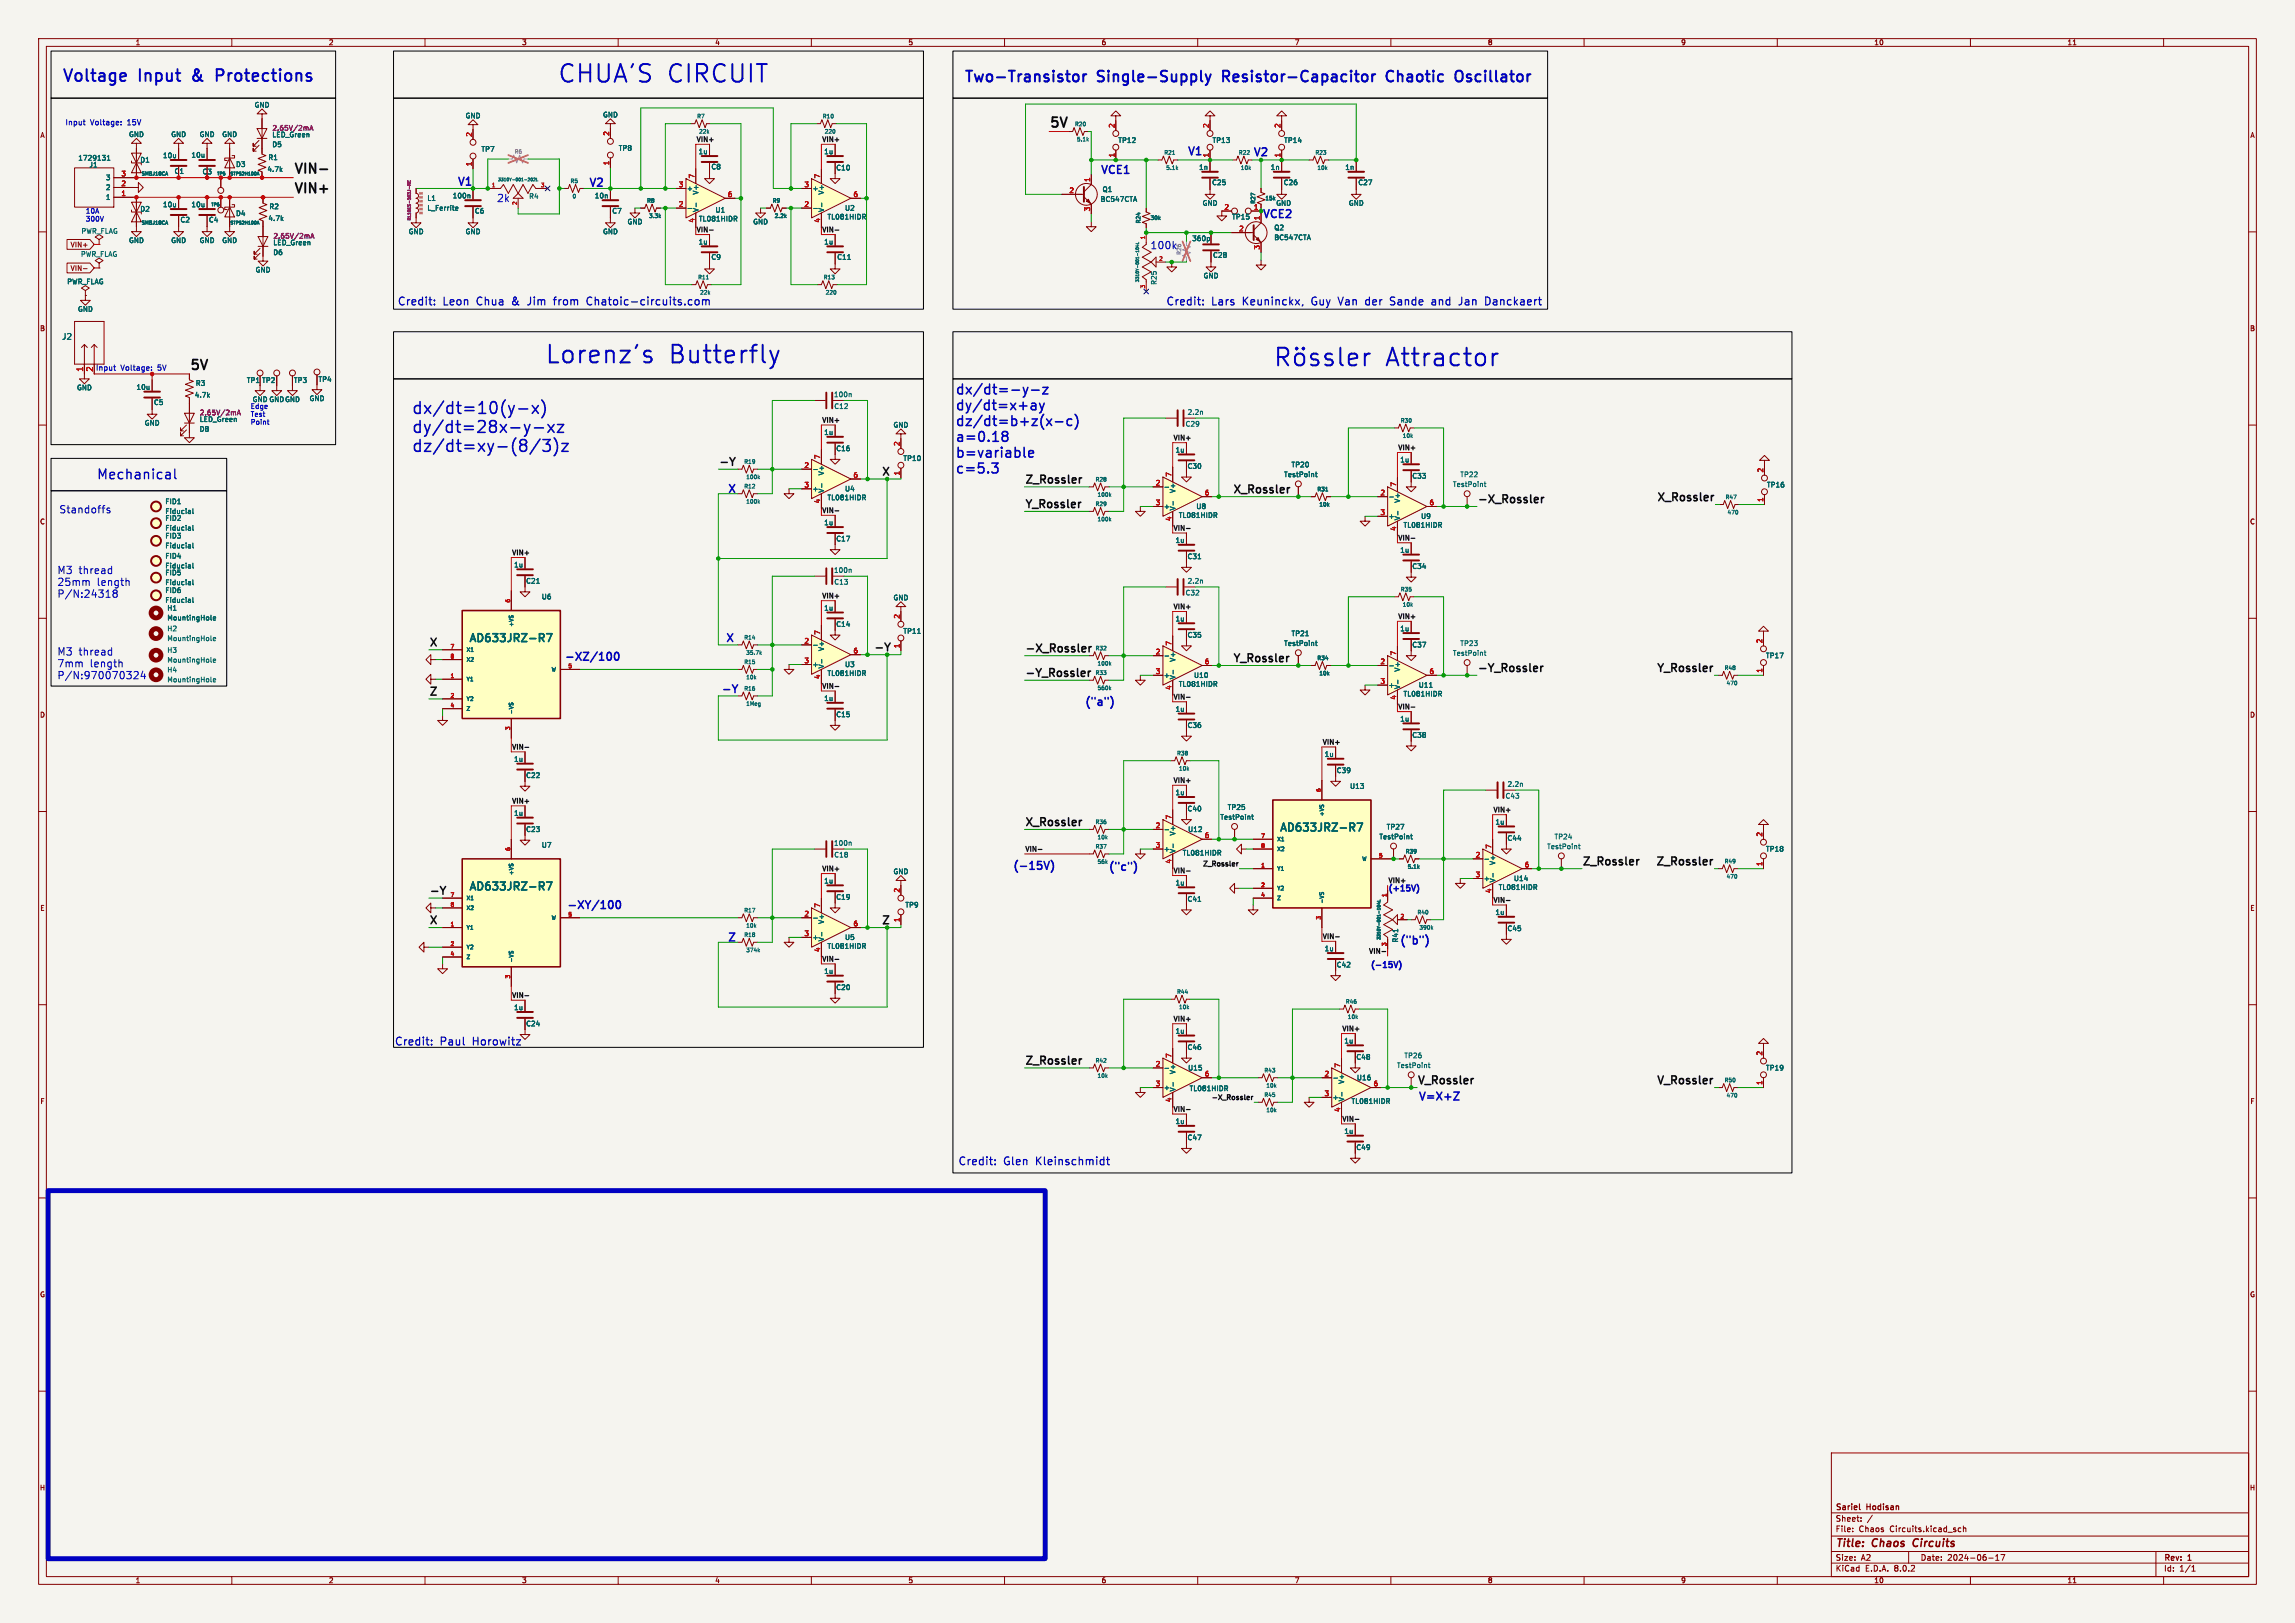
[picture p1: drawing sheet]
<svg xmlns="http://www.w3.org/2000/svg" width="594mm" height="420mm" viewBox="0 0 594 420" stroke-linecap="round" stroke-linejoin="round" font-family="sans-serif">
<defs><g id="words">
<g font-size="6.4" fill="#0000c2">
<text x="144.2" y="22.1">CHUA'S</text>
<text x="172.9" y="22.1">CIRCUIT</text>
<text x="140.9" y="94.7">Lorenz's</text>
<text x="173.3" y="94.7">Butterfly</text>
<text x="358.8" y="95.5">Attractor</text>
</g>
<g font-size="4.2" fill="#0000c2">
<text x="15.9" y="21.8">Voltage</text>
<text x="35.9" y="21.8">Input</text>
<text x="50.6" y="21.8">&amp;</text>
<text x="57.7" y="21.8">Protections</text>
<text x="106.4" y="107.7">dx/dt=10(y-x)</text>
<text x="106.4" y="112.6">dy/dt=28x-y-xz</text>
<text x="106.4" y="117.5">dz/dt=xy-(8/3)z</text>
</g>
<g font-size="3.9" fill="#0000c2">
<text x="249.3" y="22">Two-Transistor</text>
<text x="284.1" y="22">Single-Supply</text>
<text x="317.4" y="22">Resistor-Capacitor</text>
<text x="360.8" y="22">Chaotic</text>
<text x="379.6" y="22">Oscillator</text>
</g>
<text font-size="3.5" fill="#f00" x="271.5" y="33.2">5V</text>
<g font-size="3.5" fill="#0f0f0f">
<text x="75.9" y="45.1">VIN-</text>
<text x="75.9" y="50.2">VIN+</text>
<text x="49" y="95.9">5V</text>
</g>
<g font-size="3.5" fill="#0000c2">
<text x="247.1" y="102.7">dx/dt=-y-z</text>
<text x="247.1" y="106.7">dy/dt=x+ay</text>
<text x="247.1" y="110.8">dz/dt=b+z(x-c)</text>
<text x="247.1" y="114.9">a=0.18</text>
<text x="247.1" y="119">b=variable</text>
<text x="24.9" y="124.2">Mechanical</text>
<text x="247.1" y="123.1">c=5.3</text>
</g>
<g font-size="2.8" fill="#0000c2">
<text x="307.1" y="40.7">V1</text>
<text x="284.6" y="45.6">VCE1</text>
<text x="118.2" y="48.6">V1</text>
<text x="152.2" y="48.9">V2</text>
<text x="102.7" y="79.5">Credit:</text>
<text x="114.7" y="79.5">Leon</text>
<text x="123.9" y="79.5">Chua</text>
<text x="133.5" y="79.5">&amp;</text>
<text x="138" y="79.5">Jim</text>
<text x="145.3" y="79.5">from</text>
<text x="154.3" y="79.5">Chatoic-circuits.com</text>
<text x="301.6" y="79.5">Credit:</text>
<text x="313.7" y="79.5">Lars</text>
<text x="322.1" y="79.5">Keuninckx,</text>
<text x="340.4" y="79.5">Guy Van</text>
<text x="355.4" y="79.5">der</text>
<text x="362.3" y="79.5">Sande</text>
<text x="373.5" y="79.5">and</text>
<text x="381.1" y="79.5">Jan</text>
<text x="388.4" y="79.5">Danckaert</text>
<text x="188.1" y="128.1">X</text>
<text x="187.6" y="166.7">X</text>
<text x="145.8" y="171.6">-XZ/100</text>
<text x="280.5" y="183.2">(&quot;a&quot;)</text>
<text x="261.9" y="225.7">(-15V)</text>
<text x="286.6" y="225.9">(&quot;c&quot;)</text>
<text x="146.5" y="235.8">-XY/100</text>
<text x="188.1" y="244.2">Z</text>
<text x="362" y="245">(&quot;b&quot;)</text>
<text x="102" y="271">Credit:</text>
<text x="114" y="271">Paul</text>
<text x="122.8" y="271">Horowitz</text>
<text x="366.9" y="285.3">V=X+Z</text>
<text x="247.8" y="302">Credit:</text>
<text x="259.8" y="302">Glen</text>
<text x="268.6" y="302">Kleinschmidt</text>
</g>
<g font-size="2.8" fill="#009600">
<text x="324.1" y="41">V2</text>
<text x="326.5" y="57">VCE2</text>
<text x="111" y="231.7">-Y</text>
</g>
<g font-size="2.8" fill="#0f0f0f">
<text x="185.9" y="120.7">-Y</text>
<text x="228.1" y="123.2">X</text>
<text x="265.2" y="125.3">Z_Rossler</text>
<text x="265.2" y="131.6">Y_Rossler</text>
<text x="319" y="127.8">X_Rossler</text>
<text x="382.3" y="130.4">-X_Rossler</text>
<text x="428.5" y="129.8">X_Rossler</text>
<text x="111" y="167.4">X</text>
<text x="226.1" y="168.7">-Y</text>
<text x="265.2" y="169">-X_Rossler</text>
<text x="319" y="171.5">Y_Rossler</text>
<text x="265.2" y="175.3">-Y_Rossler</text>
<text x="382.3" y="174">-Y_Rossler</text>
<text x="428.4" y="174">Y_Rossler</text>
<text x="111" y="180.1">Z</text>
<text x="265.2" y="213.9">X_Rossler</text>
<text x="409.4" y="224.1">Z_Rossler</text>
<text x="428.2" y="224.1">Z_Rossler</text>
<text x="111" y="239.3">X</text>
<text x="228.1" y="239.3">Z</text>
<text x="265.2" y="275.6">Z_Rossler</text>
<text x="366.8" y="280.7">V_Rossler</text>
<text x="428.4" y="280.7">V_Rossler</text>
</g>
<g font-size="2.8" fill="#006464">
<text x="121.1" y="166.7">AD633JRZ-R7</text>
<text x="330.9" y="215.7">AD633JRZ-R7</text>
<text x="121.1" y="231">AD633JRZ-R7</text>
</g>
<g font-size="2.8" fill="#840000">
<text x="475" y="400.9">Title:</text>
<text x="484.7" y="400.9">Chaos</text>
<text x="496" y="400.9">Circuits</text>
</g>
<g font-size="2.7" fill="#0000c2">
<text x="128.6" y="52.5">2k</text>
<text x="297.7" y="64.7">100k</text>
<text x="15.2" y="133">Standoffs</text>
<text x="14.7" y="148.7">M3 thread</text>
<text x="14.7" y="151.7">25mm</text>
<text x="14.7" y="154.8">P/N:24318</text>
<text x="25" y="151.7">length</text>
<text x="14.7" y="169.8">M3 thread</text>
<text x="14.7" y="172.8">7mm</text>
<text x="23.2" y="172.8">length</text>
<text x="14.7" y="175.9">P/N:970070324</text>
</g>
<text font-size="2.1" fill="#006464" x="16" y="88.1">J2</text>
<g font-size="2.1" fill="#a90000">
<text x="21.6" y="96.3" transform="rotate(-90 21.6 96.3)">1</text>
<text x="24.1" y="96.3" transform="rotate(-90 24.1 96.3)">2</text>
</g>
<text font-size="2.1" fill="#f00" x="359" y="231.2">(+15V)</text>
<text font-size="2.1" fill="#0000c2" x="354.4" y="251">(-15V)</text>
<g font-size="2.1" fill="#840000">
<text x="475" y="394">Sheet:</text>
<text x="475" y="391.2">Sariel</text>
<text x="483.2" y="391.2">Hodisan</text>
<text x="475" y="396.7">File:</text>
<text x="481.1" y="396.7">Chaos</text>
<text x="489.2" y="396.7">Circuits.kicad_sch</text>
<text x="475" y="406.9">KiCad</text>
<text x="475" y="404.1">Size:</text>
<text x="481.7" y="404.1">A2</text>
<text x="482.7" y="406.9">E.D.A.</text>
<text x="490.3" y="406.9">8.0.2</text>
<text x="497" y="404.1">Date:</text>
<text x="504" y="404.1">2024-06-17</text>
<text x="560" y="404.3">Rev:</text>
<text x="560" y="406.9">Id:</text>
<text x="564.1" y="406.9">1/1</text>
<text x="566.4" y="404.3">1</text>
</g>
<g font-size="1.9" fill="#0000c2">
<text x="16.8" y="32.5">Input</text>
<text x="23.6" y="32.5">Voltage:</text>
<text x="33.5" y="32.5">15V</text>
<text x="31.5" y="96">Voltage:</text>
<text x="41.4" y="96">5V</text>
</g>
<text font-size="1.9" fill="#840000" x="24.6" y="96">Input</text>
<g font-size="1.8" fill="#840000">
<text x="35" y="11.9">1</text>
<text x="85" y="11.9">2</text>
<text x="135" y="11.9">3</text>
<text x="185" y="11.9">4</text>
<text x="235" y="11.9">5</text>
<text x="285" y="11.9">6</text>
<text x="335" y="11.9">7</text>
<text x="385" y="11.9">8</text>
<text x="435" y="11.9">9</text>
<text x="485" y="11.9">10</text>
<text x="535" y="11.9">11</text>
<text x="10.3" y="35.9">A</text>
<text x="582.3" y="35.9">A</text>
<text x="18.2" y="64.2">VIN+</text>
<text x="18.2" y="70.3">VIN-</text>
<text x="10.3" y="85.9">B</text>
<text x="582.3" y="85.9">B</text>
<text x="10.3" y="135.9">C</text>
<text x="582.3" y="135.9">C</text>
<text x="10.3" y="185.9">D</text>
<text x="582.3" y="185.9">D</text>
<text x="10.3" y="235.9">E</text>
<text x="582.3" y="235.9">E</text>
<text x="10.3" y="285.9">F</text>
<text x="582.3" y="285.9">F</text>
<text x="10.3" y="335.9">G</text>
<text x="582.3" y="335.9">G</text>
<text x="10.2" y="385.9">H</text>
<text x="582.2" y="385.9">H</text>
<text x="35" y="409.9">1</text>
<text x="85" y="409.9">2</text>
<text x="135" y="409.9">3</text>
<text x="185" y="409.9">4</text>
<text x="235" y="409.9">5</text>
<text x="285" y="409.9">6</text>
<text x="335" y="409.9">7</text>
<text x="385" y="409.9">8</text>
<text x="435" y="409.9">9</text>
<text x="485" y="409.9">10</text>
<text x="535" y="409.9">11</text>
</g>
<g font-size="1.8" fill="#006464">
<text x="65.8" y="28">GND</text>
<text x="33.3" y="35.7">GND</text>
<text x="44.2" y="35.7">GND</text>
<text x="51.6" y="35.7">GND</text>
<text x="57.4" y="35.7">GND</text>
<text x="70.4" y="35.7">LED_Green</text>
<text x="120.4" y="30.8">GND</text>
<text x="156" y="30.6">GND</text>
<text x="20.1" y="41.8">1729131</text>
<text x="42.1" y="41.1">10u</text>
<text x="49.4" y="41">10u</text>
<text x="69.4" y="41.6">R1</text>
<text x="70.4" y="38.3">D5</text>
<text x="124.5" y="39.5">TP7</text>
<text x="160" y="39.2">TP8</text>
<text x="180.7" y="40.1">1u</text>
<text x="213.2" y="40.1">1u</text>
<text x="289.3" y="37.2">TP12</text>
<text x="313.7" y="37.2">TP13</text>
<text x="332.2" y="37.2">TP14</text>
<text x="23" y="43.5">J1</text>
<text x="27.3" y="46.8">3</text>
<text x="36.2" y="42.3">D1</text>
<text x="45.1" y="45.2">C1</text>
<text x="52.3" y="45.3">C3</text>
<text x="61" y="43.4">D3</text>
<text x="69.1" y="44.7">4.7k</text>
<text x="184" y="44">C8</text>
<text x="216.3" y="44.3">C10</text>
<text x="310.2" y="44.2">1n</text>
<text x="328.8" y="44.2">1n</text>
<text x="348.1" y="44.2">1n</text>
<text x="27.3" y="51.9">1</text>
<text x="27.3" y="49.4">2</text>
<text x="42.1" y="53.8">10u</text>
<text x="49.4" y="53.8">10u</text>
<text x="110.5" y="52.2">L1</text>
<text x="117.1" y="51.5">100n</text>
<text x="136.8" y="51.7">R4</text>
<text x="153.8" y="51.5">10n</text>
<text x="177.7" y="49.6">+</text>
<text x="180.9" y="50.5" transform="rotate(-90 180.9 50.5)">V+</text>
<text x="210.2" y="49.6">+</text>
<text x="213.5" y="50.5" transform="rotate(-90 213.5 50.5)">V+</text>
<text x="284.7" y="52.4">BC547CTA</text>
<text x="285.3" y="49.9">Q1</text>
<text x="311.1" y="53.4">GND</text>
<text x="313.6" y="48.1">C25</text>
<text x="330.2" y="53.4">GND</text>
<text x="332.1" y="48.1">C26</text>
<text x="349" y="53.4">GND</text>
<text x="351.4" y="48.1">C27</text>
<text x="36.2" y="55">D2</text>
<text x="46.6" y="57.8">C2</text>
<text x="53.9" y="57.8">C4</text>
<text x="61" y="56.1">D4</text>
<text x="69.4" y="57.4">4.7k</text>
<text x="69.6" y="54.3">R2</text>
<text x="110.5" y="54.7">L_Ferrite</text>
<text x="122.8" y="55.5">C6</text>
<text x="158.3" y="55.5">C7</text>
<text x="162.3" y="58.3">GND</text>
<text x="180.8" y="57.5">TL081HIDR</text>
<text x="180.9" y="55" transform="rotate(-90 180.9 55)">V-</text>
<text x="185.1" y="55.2">U1</text>
<text x="194.8" y="58.3">GND</text>
<text x="213.5" y="55" transform="rotate(-90 213.5 55)">V-</text>
<text x="214.1" y="57">TL081HIDR</text>
<text x="218.6" y="54.7">U2</text>
<text x="318.8" y="57">TP15</text>
<text x="329.7" y="59.8">Q2</text>
<text x="21" y="60.7">PWR_FLAG</text>
<text x="33.3" y="63.1">GND</text>
<text x="44.2" y="63.1">GND</text>
<text x="51.6" y="63.1">GND</text>
<text x="57.4" y="63.1">GND</text>
<text x="70.6" y="63.7">LED_Green</text>
<text x="105.7" y="60.8">GND</text>
<text x="120.4" y="60.8">GND</text>
<text x="156" y="60.8">GND</text>
<text x="180.7" y="63.5">1u</text>
<text x="213.2" y="63.5">1u</text>
<text x="308.4" y="62.6">360p</text>
<text x="329.7" y="62.3">BC547CTA</text>
<text x="20.8" y="66.6">PWR_FLAG</text>
<text x="66" y="70.7">GND</text>
<text x="70.6" y="66.2">D6</text>
<text x="184" y="67.4">C9</text>
<text x="216.6" y="67.4">C11</text>
<text x="313.9" y="66.9">C28</text>
<text x="17.3" y="73.8">PWR_FLAG</text>
<text x="299.6" y="73.8" transform="rotate(-90 299.6 73.8)">R25</text>
<text x="311.4" y="72.2">GND</text>
<text x="20.1" y="80.9">GND</text>
<text x="19.8" y="101.2">GND</text>
<text x="35.2" y="101.1">10u</text>
<text x="50.6" y="100.1">R3</text>
<text x="63.8" y="99.3">TP1</text>
<text x="67.7" y="99.3">TP2</text>
<text x="76" y="99.3">TP3</text>
<text x="82.3" y="99">TP4</text>
<text x="39.7" y="105">C5</text>
<text x="50.3" y="103.1">4.7k</text>
<text x="65.3" y="104.2">GND GNDGND</text>
<text x="80" y="104">GND</text>
<text x="215.7" y="103">100n</text>
<text x="215.8" y="106">C12</text>
<text x="307.3" y="107.5">2.2n</text>
<text x="37.3" y="110.3">GND</text>
<text x="51.6" y="111.9">D8</text>
<text x="51.6" y="109.4">LED_Green</text>
<text x="213.2" y="112.8">1u</text>
<text x="231.1" y="110.8">GND</text>
<text x="306.7" y="110.6">C29</text>
<text x="216.3" y="116.9">C16</text>
<text x="233.7" y="119.5">TP10</text>
<text x="304.1" y="117.3">1u</text>
<text x="362.3" y="119.9">1u</text>
<text x="213.5" y="123.1" transform="rotate(-90 213.5 123.1)">V+</text>
<text x="307.2" y="121.5">C30</text>
<text x="332.2" y="123.7">TestPoint</text>
<text x="334.1" y="121.1">TP20</text>
<text x="365.4" y="124.1">C33</text>
<text x="377.8" y="123.7">TP22</text>
<text x="42.7" y="130.7">FID1</text>
<text x="210.2" y="127.4">+</text>
<text x="213.5" y="127.6" transform="rotate(-90 213.5 127.6)">V-</text>
<text x="214.1" y="129.6">TL081HIDR</text>
<text x="218.6" y="127.4">U4</text>
<text x="301.1" y="131.9">+</text>
<text x="304.4" y="127.7" transform="rotate(-90 304.4 127.7)">V+</text>
<text x="309.5" y="131.9">U8</text>
<text x="362.6" y="130.2" transform="rotate(-90 362.6 130.2)">V+</text>
<text x="375.9" y="126.2">TestPoint</text>
<text x="457.2" y="126.3">TP16</text>
<text x="42.7" y="135">FID2</text>
<text x="42.7" y="133.2">Fiducial</text>
<text x="42.7" y="137.5">Fiducial</text>
<text x="213.2" y="136.1">1u</text>
<text x="304.4" y="132.2" transform="rotate(-90 304.4 132.2)">V-</text>
<text x="305" y="134.2">TL081HIDR</text>
<text x="359.3" y="134.5">+</text>
<text x="362.6" y="134.7" transform="rotate(-90 362.6 134.7)">V-</text>
<text x="363.1" y="136.8">TL081HIDR</text>
<text x="367.7" y="134.5">U9</text>
<text x="42.7" y="139.5">FID3</text>
<text x="42.7" y="142.1">Fiducial</text>
<text x="216.3" y="140.3">C17</text>
<text x="304.1" y="140.7">1u</text>
<text x="362.3" y="143.2">1u</text>
<text x="42.7" y="144.8">FID4</text>
<text x="42.7" y="149.1">FID5</text>
<text x="42.7" y="147.3">Fiducial</text>
<text x="132.9" y="147">1u</text>
<text x="215.7" y="148.4">100n</text>
<text x="307.2" y="144.9">C31</text>
<text x="365.4" y="147.4">C34</text>
<text x="42.7" y="153.6">FID6</text>
<text x="42.7" y="151.6">Fiducial</text>
<text x="136.1" y="151.2">C21</text>
<text x="140.1" y="155.3">U6</text>
<text x="215.8" y="151.5">C13</text>
<text x="231.1" y="155.5">GND</text>
<text x="306.7" y="154.3">C32</text>
<text x="307.3" y="151.2">2.2n</text>
<text x="42.7" y="156.2">Fiducial</text>
<text x="43.2" y="158.2">H1</text>
<text x="43.2" y="160.8">MountingHole</text>
<text x="213.2" y="158.2">1u</text>
<text x="304.1" y="161">1u</text>
<text x="43.2" y="163.6">H2</text>
<text x="43.2" y="166.1">MountingHole</text>
<text x="216.3" y="162.4">C14</text>
<text x="233.7" y="164.2">TP11</text>
<text x="307.2" y="165.2">C35</text>
<text x="332.2" y="167.4">TestPoint</text>
<text x="334.1" y="164.8">TP21</text>
<text x="362.3" y="163.6">1u</text>
<text x="365.4" y="167.7">C37</text>
<text x="377.8" y="167.4">TP23</text>
<text x="43.2" y="169.1">H3</text>
<text x="43.2" y="171.7">MountingHole</text>
<text x="210.2" y="172.8">+</text>
<text x="213.5" y="173.1" transform="rotate(-90 213.5 173.1)">V-</text>
<text x="213.5" y="168.6" transform="rotate(-90 213.5 168.6)">V+</text>
<text x="218.6" y="172.8">U3</text>
<text x="304.4" y="171.4" transform="rotate(-90 304.4 171.4)">V+</text>
<text x="362.6" y="173.9" transform="rotate(-90 362.6 173.9)">V+</text>
<text x="375.9" y="169.9">TestPoint</text>
<text x="457" y="170.5">TP17</text>
<text x="43.2" y="174.2">H4</text>
<text x="43.2" y="176.8">MountingHole</text>
<text x="214.1" y="175.1">TL081HIDR</text>
<text x="301.1" y="175.6">+</text>
<text x="304.4" y="175.9" transform="rotate(-90 304.4 175.9)">V-</text>
<text x="305" y="177.9">TL081HIDR</text>
<text x="308.9" y="175.6">U10</text>
<text x="359.3" y="178.2">+</text>
<text x="362.6" y="178.4" transform="rotate(-90 362.6 178.4)">V-</text>
<text x="367.1" y="178.2">U11</text>
<text x="213.2" y="181.6">1u</text>
<text x="216.3" y="185.8">C15</text>
<text x="304.1" y="184.4">1u</text>
<text x="363.1" y="180.4">TL081HIDR</text>
<text x="307.2" y="188.6">C36</text>
<text x="362.3" y="186.9">1u</text>
<text x="365.4" y="191.1">C38</text>
<text x="132.9" y="197.3">1u</text>
<text x="342.7" y="196.1">1u</text>
<text x="136.1" y="201.5">C22</text>
<text x="345.9" y="200.3">C39</text>
<text x="390.1" y="203.8">2.2n</text>
<text x="304.1" y="206">1u</text>
<text x="317.6" y="209.8">TP25</text>
<text x="349.3" y="204.3">U13</text>
<text x="389.5" y="206.9">C43</text>
<text x="132.9" y="211.3">1u</text>
<text x="136.1" y="215.5">C23</text>
<text x="307.2" y="210.2">C40</text>
<text x="307.4" y="215.5">U12</text>
<text x="315.7" y="212.3">TestPoint</text>
<text x="358.8" y="214.9">TP27</text>
<text x="386.9" y="213.6">1u</text>
<text x="140.1" y="219.6">U7</text>
<text x="215.7" y="219">100n</text>
<text x="301.1" y="220.6">+</text>
<text x="304.4" y="220.9" transform="rotate(-90 304.4 220.9)">V-</text>
<text x="304.4" y="216.4" transform="rotate(-90 304.4 216.4)">V+</text>
<text x="306" y="221.6">TL081HIDR</text>
<text x="356.9" y="217.4">TestPoint</text>
<text x="390.1" y="217.8">C44</text>
<text x="400.3" y="219.9">TestPoint</text>
<text x="402.2" y="217.4">TP24</text>
<text x="457" y="220.6">TP18</text>
<text x="215.8" y="222.1">C18</text>
<text x="231.1" y="226.4">GND</text>
<text x="387.2" y="224" transform="rotate(-90 387.2 224)">V+</text>
<text x="213.2" y="228.8">1u</text>
<text x="216.3" y="233">C19</text>
<text x="304.1" y="229.3">1u</text>
<text x="307.2" y="233.5">C41</text>
<text x="383.9" y="228.2">+</text>
<text x="387.2" y="228.5" transform="rotate(-90 387.2 228.5)">V-</text>
<text x="387.8" y="230.5">TL081HIDR</text>
<text x="391.7" y="228.2">U14</text>
<text x="213.5" y="239.2" transform="rotate(-90 213.5 239.2)">V+</text>
<text x="234.2" y="235.1">TP9</text>
<text x="386.9" y="237">1u</text>
<text x="210.2" y="243.4">+</text>
<text x="213.5" y="243.7" transform="rotate(-90 213.5 243.7)">V-</text>
<text x="214.1" y="245.7">TL081HIDR</text>
<text x="218.6" y="243.4">U5</text>
<text x="362.1" y="244" transform="rotate(-90 362.1 244)">R41</text>
<text x="390.1" y="241.1">C45</text>
<text x="342.7" y="246.4">1u</text>
<text x="345.9" y="250.5">C42</text>
<text x="213.2" y="252.2">1u</text>
<text x="216.3" y="256.4">C20</text>
<text x="132.9" y="261.6">1u</text>
<text x="136.1" y="265.8">C24</text>
<text x="304.1" y="267.7">1u</text>
<text x="307.2" y="271.9">C46</text>
<text x="347.8" y="270.2">1u</text>
<text x="350.9" y="274.4">C48</text>
<text x="363.4" y="274">TP26</text>
<text x="304.4" y="278.1" transform="rotate(-90 304.4 278.1)">V+</text>
<text x="307.4" y="277.2">U15</text>
<text x="348.1" y="280.6" transform="rotate(-90 348.1 280.6)">V+</text>
<text x="351.1" y="279.8">U16</text>
<text x="361.5" y="276.6">TestPoint</text>
<text x="457" y="277.2">TP19</text>
<text x="301.1" y="282.3">+</text>
<text x="304.4" y="282.6" transform="rotate(-90 304.4 282.6)">V-</text>
<text x="307.8" y="282.5">TL081HIDR</text>
<text x="344.8" y="284.8">+</text>
<text x="348.1" y="285.1" transform="rotate(-90 348.1 285.1)">V-</text>
<text x="349.7" y="285.9">TL081HIDR</text>
<text x="304.1" y="291.1">1u</text>
<text x="347.8" y="293.6">1u</text>
<text x="307.2" y="295.2">C47</text>
<text x="350.9" y="297.8">C49</text>
</g>
<g font-size="1.8" fill="#840084">
<text x="70.4" y="34">2.65V/2mA</text>
<text x="70.6" y="62">2.65V/2mA</text>
<text x="51.6" y="107.7">2.65V/2mA</text>
</g>
<g font-size="1.8" fill="#a90000">
<text x="122.2" y="35.5" transform="rotate(-90 122.2 35.5)">2</text>
<text x="157.7" y="35.3" transform="rotate(-90 157.7 35.3)">2</text>
<text x="288.5" y="33.2" transform="rotate(-90 288.5 33.2)">2</text>
<text x="312.9" y="33.2" transform="rotate(-90 312.9 33.2)">2</text>
<text x="331.5" y="33.2" transform="rotate(-90 331.5 33.2)">2</text>
<text x="288.5" y="40.8" transform="rotate(-90 288.5 40.8)">1</text>
<text x="312.9" y="40.8" transform="rotate(-90 312.9 40.8)">1</text>
<text x="331.5" y="40.8" transform="rotate(-90 331.5 40.8)">1</text>
<text x="31.3" y="45.7">3</text>
<text x="122.2" y="43.1" transform="rotate(-90 122.2 43.1)">1</text>
<text x="157.7" y="42.9" transform="rotate(-90 157.7 42.9)">1</text>
<text x="179.8" y="46.3" transform="rotate(-90 179.8 46.3)">7</text>
<text x="212.3" y="46.3" transform="rotate(-90 212.3 46.3)">7</text>
<text x="282.2" y="47.2" transform="rotate(-90 282.2 47.2)">1</text>
<text x="31.3" y="50.8">1</text>
<text x="31.3" y="48.3">2</text>
<text x="175.6" y="53.6">2</text>
<text x="175.6" y="48.5">3</text>
<text x="188.3" y="51.1">6</text>
<text x="208.1" y="53.6">2</text>
<text x="208.1" y="48.5">3</text>
<text x="220.8" y="51.1">6</text>
<text x="276.7" y="50">2</text>
<text x="179.8" y="57.7" transform="rotate(-90 179.8 57.7)">4</text>
<text x="212.3" y="57.7" transform="rotate(-90 212.3 57.7)">4</text>
<text x="282.2" y="54.8" transform="rotate(-90 282.2 54.8)">3</text>
<text x="316.8" y="54.4">2</text>
<text x="320.6" y="59.9">2</text>
<text x="324.4" y="54.4">1</text>
<text x="326.1" y="57.1" transform="rotate(-90 326.1 57.1)">1</text>
<text x="326.1" y="64.7" transform="rotate(-90 326.1 64.7)">3</text>
<text x="212.3" y="118.9" transform="rotate(-90 212.3 118.9)">7</text>
<text x="232.9" y="115.5" transform="rotate(-90 232.9 115.5)">2</text>
<text x="208.1" y="121.2">2</text>
<text x="220.8" y="123.7">6</text>
<text x="232.9" y="123.1" transform="rotate(-90 232.9 123.1)">1</text>
<text x="299" y="125.7">2</text>
<text x="303.3" y="123.5" transform="rotate(-90 303.3 123.5)">7</text>
<text x="456.4" y="122.4" transform="rotate(-90 456.4 122.4)">2</text>
<text x="208.1" y="126.2">3</text>
<text x="212.3" y="130.4" transform="rotate(-90 212.3 130.4)">4</text>
<text x="299" y="130.8">3</text>
<text x="311.7" y="128.3">6</text>
<text x="357.2" y="128.3">2</text>
<text x="361.4" y="126.1" transform="rotate(-90 361.4 126.1)">7</text>
<text x="369.9" y="130.8">6</text>
<text x="456.4" y="130" transform="rotate(-90 456.4 130)">1</text>
<text x="303.3" y="134.9" transform="rotate(-90 303.3 134.9)">4</text>
<text x="357.2" y="133.4">3</text>
<text x="361.4" y="137.5" transform="rotate(-90 361.4 137.5)">4</text>
<text x="232.9" y="160.2" transform="rotate(-90 232.9 160.2)">2</text>
<text x="208.1" y="166.6">2</text>
<text x="212.3" y="164.4" transform="rotate(-90 212.3 164.4)">7</text>
<text x="232.9" y="167.8" transform="rotate(-90 232.9 167.8)">1</text>
<text x="303.3" y="167.2" transform="rotate(-90 303.3 167.2)">7</text>
<text x="456.2" y="166.6" transform="rotate(-90 456.2 166.6)">2</text>
<text x="208.1" y="171.7">3</text>
<text x="220.8" y="169.2">6</text>
<text x="299" y="169.4">2</text>
<text x="311.7" y="172">6</text>
<text x="357.2" y="172">2</text>
<text x="361.4" y="169.7" transform="rotate(-90 361.4 169.7)">7</text>
<text x="212.3" y="175.8" transform="rotate(-90 212.3 175.8)">4</text>
<text x="299" y="174.5">3</text>
<text x="303.3" y="178.6" transform="rotate(-90 303.3 178.6)">4</text>
<text x="357.2" y="177">3</text>
<text x="369.9" y="174.5">6</text>
<text x="456.2" y="174.2" transform="rotate(-90 456.2 174.2)">1</text>
<text x="361.4" y="181.2" transform="rotate(-90 361.4 181.2)">4</text>
<text x="299" y="214.4">2</text>
<text x="303.3" y="212.2" transform="rotate(-90 303.3 212.2)">7</text>
<text x="299" y="219.5">3</text>
<text x="311.7" y="216.9">6</text>
<text x="381.8" y="222">2</text>
<text x="386.1" y="219.8" transform="rotate(-90 386.1 219.8)">7</text>
<text x="456.2" y="216.6" transform="rotate(-90 456.2 216.6)">2</text>
<text x="303.3" y="223.6" transform="rotate(-90 303.3 223.6)">4</text>
<text x="381.8" y="227.1">3</text>
<text x="394.5" y="224.5">6</text>
<text x="456.2" y="224.2" transform="rotate(-90 456.2 224.2)">1</text>
<text x="232.9" y="231.1" transform="rotate(-90 232.9 231.1)">2</text>
<text x="386.1" y="231.2" transform="rotate(-90 386.1 231.2)">4</text>
<text x="208.1" y="237.2">2</text>
<text x="212.3" y="235" transform="rotate(-90 212.3 235)">7</text>
<text x="220.8" y="239.8">6</text>
<text x="232.9" y="238.7" transform="rotate(-90 232.9 238.7)">1</text>
<text x="208.1" y="242.3">3</text>
<text x="212.3" y="246.5" transform="rotate(-90 212.3 246.5)">4</text>
<text x="303.3" y="273.9" transform="rotate(-90 303.3 273.9)">7</text>
<text x="456.2" y="273.2" transform="rotate(-90 456.2 273.2)">2</text>
<text x="299" y="276.1">2</text>
<text x="299" y="281.2">3</text>
<text x="311.7" y="278.6">6</text>
<text x="342.7" y="278.6">2</text>
<text x="347" y="276.4" transform="rotate(-90 347 276.4)">7</text>
<text x="355.4" y="281.2">6</text>
<text x="456.2" y="280.9" transform="rotate(-90 456.2 280.9)">1</text>
<text x="303.3" y="285.3" transform="rotate(-90 303.3 285.3)">4</text>
<text x="342.7" y="283.7">3</text>
<text x="347" y="287.9" transform="rotate(-90 347 287.9)">4</text>
</g>
<g font-size="1.8" fill="#0f0f0f">
<text x="180.1" y="36.8">VIN+</text>
<text x="212.6" y="36.8">VIN+</text>
<text x="212.6" y="109.5">VIN+</text>
<text x="303.5" y="114">VIN+</text>
<text x="361.7" y="116.6">VIN+</text>
<text x="132.3" y="143.8">VIN+</text>
<text x="212.6" y="154.9">VIN+</text>
<text x="303.5" y="157.7">VIN+</text>
<text x="361.7" y="160.3">VIN+</text>
<text x="132.3" y="194.1">VIN-</text>
<text x="342.1" y="192.8">VIN+</text>
<text x="303.5" y="202.7">VIN+</text>
<text x="132.3" y="208">VIN+</text>
<text x="386.3" y="210.3">VIN+</text>
<text x="265.2" y="220.5">VIN-</text>
<text x="212.6" y="225.6">VIN+</text>
<text x="310.9" y="224.3">Z_Rossler</text>
<text x="342.1" y="243.1">VIN-</text>
<text x="353.9" y="246.9">VIN-</text>
<text x="132.3" y="258.3">VIN-</text>
<text x="303.5" y="264.4">VIN+</text>
<text x="347.2" y="267">VIN+</text>
<text x="313.1" y="284.7">-X_Rossler</text>
</g>
<g font-size="1.8" fill="#0000c2">
<text x="22.1" y="55.4">10A</text>
<text x="22.1" y="57.4">300V</text>
<text x="64.8" y="105.9">Edge</text>
<text x="64.8" y="107.9">Test</text>
<text x="64.8" y="110">Point</text>
<text x="359.2" y="228.6">VIN+</text>
</g>
<g font-size="1.8" fill="#f00">
<text x="180.1" y="60.2">VIN-</text>
<text x="212.6" y="60.2">VIN-</text>
<text x="212.6" y="132.8">VIN-</text>
<text x="303.5" y="137.4">VIN-</text>
<text x="361.7" y="140">VIN-</text>
<text x="212.6" y="178.3">VIN-</text>
<text x="303.5" y="181.1">VIN-</text>
<text x="361.7" y="183.6">VIN-</text>
<text x="303.5" y="226.1">VIN-</text>
<text x="386.3" y="233.7">VIN-</text>
<text x="212.6" y="248.9">VIN-</text>
<text x="303.5" y="287.8">VIN-</text>
<text x="347.2" y="290.3">VIN-</text>
</g>
<g font-size="1.4" fill="#006464">
<text x="180.3" y="30.8">R7</text>
<text x="180.8" y="34.8">22k</text>
<text x="212.8" y="30.8">R10</text>
<text x="213.3" y="34.8">220</text>
<text x="278.1" y="32.9">R20</text>
<text x="278.6" y="36.8">5.1k</text>
<text x="301.2" y="40.2">R21</text>
<text x="320.5" y="40.2">R22</text>
<text x="340.3" y="40.2">R23</text>
<text x="147.5" y="47.6">R5</text>
<text x="301.7" y="44.2">5.1k</text>
<text x="321" y="44.2">10k</text>
<text x="340.8" y="44.2">10k</text>
<text x="148" y="51.5">0</text>
<text x="167.3" y="52.7">R8</text>
<text x="199.9" y="52.7">R9</text>
<text x="325.1" y="52.9" transform="rotate(-90 325.1 52.9)">R27</text>
<text x="327.4" y="52">15k</text>
<text x="167.9" y="56.6">3.3k</text>
<text x="200.4" y="56.6">2.2k</text>
<text x="295.4" y="58" transform="rotate(-90 295.4 58)">R24</text>
<text x="297.6" y="57.1">30k</text>
<text x="180.6" y="72.5">R11</text>
<text x="181.1" y="76.4">22k</text>
<text x="213.1" y="72.5">R13</text>
<text x="213.6" y="76.4">220</text>
<text x="362.4" y="109.6">R30</text>
<text x="362.9" y="113.5">10k</text>
<text x="192.5" y="120.2">R19</text>
<text x="193" y="124.2">100k</text>
<text x="283.4" y="124.8">R28</text>
<text x="192.5" y="126.6">R12</text>
<text x="193" y="130.5">100k</text>
<text x="283.4" y="131.2">R29</text>
<text x="283.9" y="128.7">100k</text>
<text x="340.8" y="127.3">R31</text>
<text x="341.3" y="131.3">10k</text>
<text x="446.5" y="129.4">R47</text>
<text x="283.9" y="135.1">100k</text>
<text x="447" y="133.3">470</text>
<text x="362.4" y="153.3">R35</text>
<text x="362.9" y="157.2">10k</text>
<text x="133.1" y="162.4" transform="rotate(-90 133.1 162.4)">+VS</text>
<text x="192.5" y="165.7">R14</text>
<text x="120.6" y="168.9">X1</text>
<text x="120.6" y="171.4">X2</text>
<text x="142.6" y="174">W</text>
<text x="192.5" y="172.1">R15</text>
<text x="193" y="169.6">35.7k</text>
<text x="283.4" y="168.5">R32</text>
<text x="283.9" y="172.4">100k</text>
<text x="340.8" y="171">R34</text>
<text x="446.2" y="173.6">R48</text>
<text x="120.6" y="176.5">Y1</text>
<text x="192.5" y="178.9">R16</text>
<text x="193" y="176">10k</text>
<text x="283.4" y="174.8">R33</text>
<text x="283.9" y="178.8">560k</text>
<text x="341.3" y="175">10k</text>
<text x="446.7" y="177.5">470</text>
<text x="120.6" y="181.6">Y2</text>
<text x="120.6" y="184.1">Z</text>
<text x="133.1" y="184.9" transform="rotate(-90 133.1 184.9)">-VS</text>
<text x="193" y="182.8">1Meg</text>
<text x="304.5" y="195.7">R38</text>
<text x="305" y="199.6">10k</text>
<text x="283.4" y="213.5">R36</text>
<text x="342.9" y="211.4" transform="rotate(-90 342.9 211.4)">+VS</text>
<text x="283.4" y="219.8">R37</text>
<text x="283.9" y="217.4">10k</text>
<text x="330.5" y="217.9">X1</text>
<text x="330.5" y="220.4">X2</text>
<text x="363.7" y="221.1">R39</text>
<text x="133.1" y="226.6" transform="rotate(-90 133.1 226.6)">+VS</text>
<text x="283.9" y="223.7">56k</text>
<text x="330.5" y="225.5">Y1</text>
<text x="352.4" y="223">W</text>
<text x="364.2" y="225">5.1k</text>
<text x="446.2" y="223.6">R49</text>
<text x="446.7" y="227.6">470</text>
<text x="120.6" y="233.1">X1</text>
<text x="330.5" y="230.6">Y2</text>
<text x="330.5" y="233.1">Z</text>
<text x="342.9" y="233.9" transform="rotate(-90 342.9 233.9)">-VS</text>
<text x="120.6" y="235.7">X2</text>
<text x="142.6" y="238.2">W</text>
<text x="192.5" y="236.3">R17</text>
<text x="366.7" y="236.8">R40</text>
<text x="120.6" y="240.8">Y1</text>
<text x="120.6" y="245.8">Y2</text>
<text x="192.5" y="242.7">R18</text>
<text x="193" y="240.3">10k</text>
<text x="367.2" y="240.8">390k</text>
<text x="120.6" y="248.4">Z</text>
<text x="133.1" y="249.2" transform="rotate(-90 133.1 249.2)">-VS</text>
<text x="193" y="246.6">374k</text>
<text x="304.5" y="257.4">R44</text>
<text x="305" y="261.3">10k</text>
<text x="348.2" y="259.9">R46</text>
<text x="348.7" y="263.9">10k</text>
<text x="283.4" y="275.2">R42</text>
<text x="283.9" y="279.1">10k</text>
<text x="327.1" y="277.7">R43</text>
<text x="327.6" y="281.7">10k</text>
<text x="446.2" y="280.3">R50</text>
<text x="327.1" y="284.1">R45</text>
<text x="446.7" y="284.2">470</text>
<text x="327.6" y="288">10k</text>
</g>
<g font-size="1.4" fill="#939391">
<text x="133.1" y="40">R6</text>
<text x="305.9" y="66.1" transform="rotate(-90 305.9 66.1)">R26</text>
</g>
<g font-size="1.4" fill="#a90000">
<text x="127.2" y="48.5">1</text>
<text x="133.9" y="53.2" transform="rotate(-90 133.9 53.2)">2</text>
<text x="139.9" y="48.5">3</text>
<text x="296.4" y="62.1" transform="rotate(-90 296.4 62.1)">1</text>
<text x="299.9" y="67.6">2</text>
<text x="296.4" y="74.8" transform="rotate(-90 296.4 74.8)">3</text>
<text x="132.1" y="156.1" transform="rotate(-90 132.1 156.1)">6</text>
<text x="116.5" y="167.9">7</text>
<text x="116.5" y="170.4">8</text>
<text x="147" y="173">5</text>
<text x="116.5" y="175.5">1</text>
<text x="116.5" y="180.6">2</text>
<text x="116.5" y="183.1">4</text>
<text x="132.1" y="189.1" transform="rotate(-90 132.1 189.1)">3</text>
<text x="341.9" y="205.1" transform="rotate(-90 341.9 205.1)">6</text>
<text x="132.1" y="220.3" transform="rotate(-90 132.1 220.3)">6</text>
<text x="326.3" y="216.9">7</text>
<text x="326.3" y="219.5">8</text>
<text x="356.8" y="222">5</text>
<text x="326.3" y="224.5">1</text>
<text x="116.5" y="232.2">7</text>
<text x="326.3" y="229.6">2</text>
<text x="326.3" y="232.2">4</text>
<text x="358.9" y="232.3" transform="rotate(-90 358.9 232.3)">1</text>
<text x="116.5" y="239.8">1</text>
<text x="116.5" y="234.7">8</text>
<text x="147" y="237.2">5</text>
<text x="341.9" y="238.1" transform="rotate(-90 341.9 238.1)">3</text>
<text x="362.4" y="237.7">2</text>
<text x="116.5" y="244.9">2</text>
<text x="358.9" y="245" transform="rotate(-90 358.9 245)">3</text>
<text x="116.5" y="247.4">4</text>
<text x="132.1" y="253.3" transform="rotate(-90 132.1 253.3)">3</text>
</g>
<g font-size="1.3" fill="#006464">
<text x="36.5" y="45.6">SMBJ18CA</text>
<text x="36.5" y="58.3">SMBJ18CA</text>
</g>
<g font-size="1.1" fill="#006464">
<text x="56.1" y="45.6">TP5</text>
<text x="59.5" y="45.6">STPS2H100A</text>
<text x="128.8" y="47.1">3310Y-001-202L</text>
<text x="54.5" y="53.6">TP6</text>
<text x="59.5" y="58.3">STPS2H100A</text>
<text x="295" y="73.2" transform="rotate(-90 295 73.2)">3310Y-001-104L</text>
<text x="357.5" y="243.4" transform="rotate(-90 357.5 243.4)">3310Y-001-104L</text>
</g>
<text font-size="1.1" fill="#840084" x="106.5" y="57.2" transform="rotate(-90 106.5 57.2)">RL181S-183J-RC</text>
</g></defs>
<path d="M0 0h594v420h-594z" fill="#f5f4ef" stroke="#f5f4ef" stroke-width=".26"/>
<g fill="none" stroke="#840000" stroke-width=".26">
<path d="M10 10h574v400h-574zM12 12h570v396h-570zM60 10v2M110 10v2M160 10v2M210 10v2M260 10v2M310 10v2M360 10v2M410 10v2M460 10v2M510 10v2"/>
<path d="M536.6 11.6h.7M560 10v2M10 60h2M582 60h2M303.3 67.8v1.3h-1.3l1.3 1.3 1.2-1.3h-1.2M10 110h2M582 110h2M10 160h2M582 160h2M10 210h2M360.7 219.7v2.6M582 210h2"/>
<path d="M233.2 227.8h-1.3l1.3-1.2 1.2 1.2h-1.2v1.3M10 260h2M582 260h2M10 310h2M582 310h2M10 360h2M474 376h108v32h-108zM582 360h2M474 397.5h108M474 391.5h108M479.5 396.2v.2M479.5 395.4v.2"/>
<path d="M481.7 393.5v.2M481.7 392.7v.2M484.6 392.1l-1.3 1.9M507.5 395.4h-.4l-.3 .3 .2 .6h.5M508.2 395.5l.5-.1 .1 1M508.2 394.9v1.5M60 408v2M110 408v2M160 408v2M210 408v2M260 408v2M310 408v2"/>
<path d="M360 408v2M410 408v2M460 408v2M474 404.5h108M474 401.5h108M494 401.5v3M510 408v2M514.7 403.2h1.2M516.5 403.8h.9M516.5 402.7l.5-.4v1.5M517.9 402.3h1l-.7 1.5M536.6 409.6h.7"/>
<path d="M558 401.5v6.5M560 408v2M567.3 406.6h.9M567.3 405.5l.4-.4v1.5"/>
<circle cx="360.7" cy="218.9" r=".76"/>
</g>
<path d="M495.5 398.5l-.3 .8 .3 .8" fill="none" stroke="#840000" stroke-width=".4"/>
<path d="M481.3 390.5l.2 .2" fill="none" stroke="#840000" stroke-width=".3"/>
<path d="M365.1 216.3h.5M365.3 215.8v1.1l.3 .2" fill="none" stroke="#006464" stroke-width=".26"/>
<path d="M301 167.1l10.1 5.1-10.1 5.1z" fill="#ffffc2"/>
<g fill="none" stroke="#840000" stroke-width=".26">
<path d="M281.9 126h1.1l.3-1 .8 2 .8-2 .7 2 .4-1h1M281.9 132.3h1.1l.3-1 .8 2.1 .8-2.1 .7 2.1 .4-1.1h1M295.1 131.1v1.2h-1.2l1.2 1.3 1.3-1.3h-1.3M301.8 151.9h2.7M306.6 151.9h2.8M298.4 169.7h2.6M298.4 174.8h2.6M301 167.1l10.1 5.1-10.1 5.1zM303.5 164.6v3.8M303.5 176v3.8M311.1 172.2h2.6M281.9 214.6h1.1l.3-1 .8 2 .8-2 .7 2 .4-1h1"/>
<path d="M191 237.5h1l.4-1 .8 2 .7-2 .8 2 .4-1h1M319.5 229.9v1.2l-1.2-1.2 1.2-1.3v1.3h1.3M204.2 242.6v1.2h-1.3l1.3 1.3 1.3-1.3h-1.3M456.4 270h-1.2l1.2-1.3 1.3 1.3h-1.3v1.3"/>
</g>
<path d="M287.3 128.1l.2 .4M287.3 134.4l.2 .4M287.5 127.8l-.3 .4M287.5 134.2l-.3 .3M311.2 150.2v.7M301.5 169.8h1M303.6 173.4v1M314.5 177l.4 .6M314.8 176.4v.6" fill="none" stroke="#006464" stroke-width=".26"/>
<path d="M304.8 149.9v4M306.3 149.9v4" fill="none" stroke="#840000" stroke-width=".51"/>
<path d="M301 123.4l10.1 5.1-10.1 5.1z" fill="#ffffc2"/>
<g fill="none" stroke="#840000" stroke-width=".26">
<path d="M298.4 126h2.6M298.4 131.1h2.6M301 123.4l10.1 5.1-10.1 5.1zM303.5 120.9v3.8M303.5 132.3v3.8M311.1 128.5h2.6M404.1 222.3v2.5M191 243.8h1l.4-1 .8 2.1 .7-2.1 .8 2.1 .4-1.1h1"/>
<circle cx="404.1" cy="221.5" r=".76"/>
</g>
<path d="M301.5 126.1h1M303.6 129.7v1M314.5 133.3l.4 .6M314.8 132.7v.6M408.5 218.8h.5M408.7 218.4v1.1l.3 .2M196.3 245.9l.3 .4M196.6 245.7l-.4 .3" fill="none" stroke="#006464" stroke-width=".26"/>
<path d="M383.8 219.7l10.2 5.1-10.2 5.1z" fill="#ffffc2"/>
<path d="M383.8 219.7l10.2 5.1-10.2 5.1zM386.3 217.2v3.8M281.9 221h1.1l.3-1 .8 2 .8-2 .7 2 .4-1h1M381.3 222.3h2.5M381.3 227.3h2.5M386.3 228.6v3.8M394 224.8h2.5" fill="none" stroke="#840000" stroke-width=".26"/>
<path d="M384.3 222.3h1M386.4 226v1M397.3 229.6l.4 .6M397.6 229v.5" fill="none" stroke="#006464" stroke-width=".26"/>
<path d="M210.1 235l10.1 5-10.1 5.1z" fill="#ffffc2"/>
<path d="M345.7 200.9v1.3h-1.3l1.3 1.3 1.3-1.3h-1.3M207.5 237.5h2.6M210.1 235l10.1 5-10.1 5.1zM212.6 232.4v3.8M207.5 242.6h2.6M212.6 243.8v3.9M220.2 240h2.6" fill="none" stroke="#840000" stroke-width=".26"/>
<path d="M210.6 237.6h1M212.7 241.3v.9M223.6 244.8l.4 .6M223.9 244.2v.6" fill="none" stroke="#006464" stroke-width=".26"/>
<path d="M301 212.1l10.1 5.1-10.1 5.1z" fill="#ffffc2"/>
<g fill="none" stroke="#840000" stroke-width=".26">
<path d="M281.9 169.7h1.1l.3-1 .8 2 .8-2 .7 2 .4-1h1M281.9 176h1.1l.3-1 .8 2 .8-2 .7 2 .4-1h1M379.7 172.2v2.6M303 196.9h1l.4-1.1 .8 2.1 .7-2.1 .8 2.1 .4-1h1M307.1 189.2v1.3h-1.3l1.3 1.3 1.3-1.3h-1.3M345.7 193.3v2.8M345.7 198.1v2.8M365.3 191.8v1.2h-1.3l1.3 1.3 1.2-1.3h-1.2M298.4 214.6h2.6M298.4 219.7h2.6M301 212.1l10.1 5.1-10.1 5.1zM303.5 209.6v3.8"/>
<path d="M311.1 217.2h2.6M384.6 204.5h2.7M389.4 204.5h2.8M303.5 221v3.8M359.2 230.4v3l-1.1 .8 2.3 1.3-2.3 1.2 2.3 1.3M360.4 238l-2.3 1.3 2.3 1.2-2.3 1.3 1.1 .8v3M361.7 236.7v2.6l-1.3-1.3zM361.7 238h2.5M216.2 254.3v4h-1.3l1.3 1.3 1.2-1.3h-1.2M216.2 249.4v2.8M303 258.6h1l.4-1 .8 2 .7-2 .8 2 .4-1h1M345.7 243.6v2.8"/>
<path d="M345.7 248.4v2.8M350.8 272.3v4.1h-1.3l1.3 1.2 1.2-1.2h-1.2M350.8 267.5v2.8M307.1 288.3v2.8M307.1 293.1v2.8"/>
<circle cx="379.7" cy="171.4" r=".76"/>
</g>
<g fill="none" stroke="#006464" stroke-width=".26">
<path d="M287.3 171.8l.2 .4M287.3 178.1l.2 .4M287.5 171.5l-.3 .4M287.5 177.8l-.3 .4M384.1 168.8h.5M384.3 168.3v1.1l.3 .2M301.5 214.7h1M303.6 218.4v1M394 202.7v.8M315.5 220.7l.5 .6M315.8 220.1v.5M356.5 234.4a.37 .37 0 0 1 .4-.2 .37 .37 0 0 1 .3 .4h-.1a.37 .37 0 0 1-.4 .2 .37 .37 0 0 1-.2-.4z"/>
<path d="M356.7 233.6h.5M357 233.5v.5l-.6-.2M357.2 232.9v.3h-.7M357.2 235v.4M361.8 240.5v.7"/>
</g>
<path d="M343.7 197.9h4M343.7 196.3h4M387.6 202.4v4.1M389.1 202.4v4.1M214.1 254h4.1M214.1 252.5h4.1M343.7 248.2h4M343.7 246.6h4M348.7 272h4.1M348.7 270.5h4.1M305.1 292.9h4M305.1 291.3h4" fill="none" stroke="#840000" stroke-width=".51"/>
<path d="M301 273.8l10.1 5.1-10.1 5.1z" fill="#ffffc2"/>
<path d="M298.4 276.4h2.6M301 273.8l10.1 5.1-10.1 5.1zM303.5 271.3v3.8M311.1 278.9h2.6M298.4 281.4h2.6M303.5 282.7v3.8" fill="none" stroke="#840000" stroke-width=".26"/>
<path d="M301.5 276.4h1M303.6 280.1v1M317.3 281.7l.4 .6M317.6 281.1v.5" fill="none" stroke="#006464" stroke-width=".26"/>
<path d="M359.2 169.7l10.1 5.1-10.1 5z" fill="#ffffc2"/>
<g fill="none" stroke="#840000" stroke-width=".26">
<path d="M67.8 29.5h-1.3l1.3-1.3 1.3 1.3h-1.3v1.2M365.3 117.1v2.8M365.3 121.9v4.1h-1.3l1.3 1.3 1.2-1.3h-1.2M379.7 128.5v2.6M456.7 120.4v2.5M456.7 128v2.6M365.3 145.3v4.1h-1.3l1.3 1.2 1.2-1.2h-1.2M365.3 140.5v2.8M111.5 170.7v1.3l-1.3-1.3 1.3-1.3v1.3h1.3M356.6 172.2h2.6M356.6 177.3h2.6M359.2 169.7l10.1 5.1-10.1 5z"/>
<path d="M361.7 167.1v3.8M361.7 178.6v3.8M369.3 174.8h2.6M362.2 222.3h1l.4-1.1 .8 2.1 .7-2.1 .8 2.1 .4-1h1M389.9 234.2v2.8M389.9 239v2.8M325.6 278.9h1l.4-1 .8 2 .7-2 .8 2 .4-1h1"/>
<circle cx="379.7" cy="127.8" r=".76"/>
<circle cx="456.7" cy="123.7" r=".76"/>
<circle cx="456.7" cy="127.3" r=".76"/>
</g>
<path d="M384.1 125.1h.5M384.3 124.7v1l.3 .2M359.7 172.3h1M361.8 176v.9M370 177.9h.7M372.7 179.6l.4 .6M373 178.9v.6M367 224.4l.3 .3M367.3 224.1l-.4 .4" fill="none" stroke="#006464" stroke-width=".26"/>
<path d="M363.2 121.7h4.1M363.2 120.1h4.1M363.2 145h4.1M363.2 143.5h4.1M387.9 238.8h4M387.9 237.2h4" fill="none" stroke="#840000" stroke-width=".51"/>
<path d="M359.2 126l10.1 5.1-10.1 5z" fill="#ffffc2"/>
<g fill="none" stroke="#840000" stroke-width=".26">
<path d="M353.3 133.6v1.3h-1.3l1.3 1.2 1.3-1.2h-1.3M356.6 128.5h2.6M356.6 133.6h2.6M359.2 126l10.1 5.1-10.1 5zM361.7 123.4v3.9M361.7 134.9v3.8M369.3 131.1h2.6M135.9 151.9v1.3h-1.3l1.3 1.2 1.3-1.2h-1.3M360.9 154.4h1l.4-1 .8 2 .8-2 .7 2 .4-1h1M365.3 160.8v2.8M365.3 165.6v2.8M114.6 185.2v1.2h-1.3l1.3 1.3 1.2-1.3h-1.2"/>
<path d="M365.3 238h1l.3-1 .8 2 .8-2 .7 2 .4-1h1M378 227.3v1.3h-1.3l1.3 1.3 1.2-1.3h-1.2M389.9 241.8v1.3h-1.3l1.3 1.2 1.3-1.2h-1.3M350.8 298.5v1.2h-1.3l1.3 1.3 1.2-1.3h-1.2M444.8 281.4h1l.4-1 .7 2 .8-2 .7 2 .4-1h1"/>
</g>
<g fill="none" stroke="#006464" stroke-width=".26">
<path d="M49.3 132.1v.8M49.3 136.4v.8M49.3 132.9h-.1M49.3 132.4h-.1M49.3 137.2h-.1M49.3 136.7h-.1M49.9 131.6v1.1l.2 .2M49.9 136v1.1l.2 .1M359.7 128.6h1M361.8 132.3v1M372.7 135.9l.4 .6M373 135.3v.5"/>
<path d="M54.6 176.3l.2 .2M54.6 160.3l.2 .2M55.2 176.1l.6-.2-.1-.2-.3-.1-.2 .2 .1 .6h.4M55.2 160l.6-.1-.1-.2-.3-.1-.2 .2 .1 .6h.4M370.8 239.8l-.3 .4M370.6 240.1l.2 .4M449.5 283.1v.6"/>
</g>
<g fill="none" stroke="#840000" stroke-width=".51">
<path d="M363.2 165.4h4.1M363.2 163.8h4.1"/>
<circle cx="40.4" cy="135.4" r="1.27"/>
<circle cx="40.4" cy="131.1" r="1.27"/>
</g>
<g fill="#ffffc2" stroke="#ffffc2" stroke-width=".26">
<circle cx="40.4" cy="131.1" r="1.27"/>
<circle cx="40.4" cy="135.4" r="1.27"/>
</g>
<g fill="none" stroke="#840000" stroke-width="1.3">
<circle cx="40.4" cy="158.6" r="1.27"/>
<circle cx="40.4" cy="174.6" r="1.27"/>
</g>
<path d="M344.7 276.4l10.1 5-10.1 5.1z" fill="#ffffc2"/>
<g fill="none" stroke="#840000" stroke-width=".26">
<path d="M66.5 33.3h2.6l-1.3 2.5zM66.5 35.8h2.6M67.1 37.6l-1.6 1.5v-.7v.7h.8M67.1 36.3l-1.6 1.5v-.7v.7h.8M67.8 30.7v7.7M211.3 32h1l.4-1 .8 2 .7-2 .8 2 .4-1h1M68.1 58.7v7.6M351 49v1.3h-1.2l1.2 1.3 1.3-1.3h-1.3M22.1 76.5v1.2h1.3l-1.3 1.3-1.3-1.3h1.3M22.1 75.2l1-.7-1-.6-1 .6 1 .7v1.3M22.1 76.5h.1M25.7 68.1l1-.7-1-.6-1.1 .6 1.1 .7v1.2"/>
<path d="M25.7 69.3h.1M66.8 61.2h2.5l-1.2 2.6zM66.8 63.8h2.5M67.3 65.5l-1.5 1.6v-.8v.8h.7M67.3 64.3l-1.5 1.5v-.8v.8h.7M211.6 73.7h1l.4-1.1 .7 2.1 .8-2.1 .8 2.1 .3-1h1.1M216.2 65.5v4.1h-1.3l1.3 1.3 1.2-1.3h-1.2M216.2 60.7v2.8M21.8 96.8v1.2h1.3l-1.3 1.3-1.2-1.3h1.2M39.4 98.3v2.8M49 96.8v1.5l1 .4-2 .7 2 .8-2 .8 2 .7-2 .8 1 .4v9.1M67.3 97.3v3.8h1.3l-1.3 1.3-1.3-1.3h1.3"/>
<path d="M75.7 99.8v1.3h1.3l-1.3 1.3-1.3-1.3h1.3M39.4 103.1v4.1h-1.3l1.3 1.3 1.2-1.3h-1.2M47.8 106.9h2.5l-1.3 2.6zM47.8 109.5h2.5M48.3 111.3l-1.6 1.5v-.8v.8h.8M48.3 110l-1.6 1.5v-.8v.8h.8M307.1 119.4v4h-1.3l1.3 1.3 1.3-1.3h-1.3M307.1 114.6v2.7M307.1 137.9v2.8M336 126v2.5M339.3 128.5h1.1l.3-1 .8 2 .8-2 .7 2 .4-1h1M307.1 142.7v4.1h-1.3l1.3 1.3 1.3-1.3h-1.3"/>
<path d="M307.1 158.2v2.8M111.5 175.8v1.2l-1.3-1.2 1.3-1.3v1.3h1.3M307.1 163.1v4h-1.3l1.3 1.3 1.3-1.3h-1.3M336 169.7v2.5M456.4 213.4h-1.2l1.2-1.3 1.3 1.3h-1.3v1.2M444.8 224.8h1l.4-1 .7 2 .8-2 .7 2 .4-1h1M307.1 269.7v4.1h-1.3l1.3 1.3 1.3-1.3h-1.3M307.1 264.9v2.8M342.1 278.9h2.6M344.7 276.4l10.1 5-10.1 5.1zM347.2 273.8v3.8M307.1 295.9v1.3h-1.3l1.3 1.3 1.3-1.3h-1.3"/>
<path d="M342.1 284h2.6M347.2 285.2v3.9M350.8 290.8v2.8M350.8 295.7v2.8M354.8 281.4h2.6"/>
<circle cx="67.3" cy="96.5" r=".76"/>
<circle cx="336" cy="125.2" r=".76"/>
<circle cx="336" cy="168.9" r=".76"/>
</g>
<g fill="none" stroke="#006464" stroke-width=".26">
<path d="M216.1 33.7v.6M216.3 75.3v.7M219.4 67.1h.7M340.4 122.5h.5M340.6 122.1v1.1l.3 .2M343.1 127.1h.6M49.3 141l-.1 .8M49.3 146.2v.8M49.3 150.5v.8M49.3 155.1v.8M49.3 155.8l-.1 .1M49.3 155.4h-.1"/>
<path d="M49.3 146.9l-.1 .1M49.3 146.5h-.1M49.3 151.3h-.1M49.3 150.8h-.1M49.3 141.3h-.1M49.9 154.6v1.1l.2 .2M49.9 140.5v1.1l.2 .2M49.9 145.7v1.1l.2 .2M49.9 150.1v1l.2 .2M310.1 144.6h.7M54.6 165.6l.2 .2M54.6 171.2l.2 .2"/>
<path d="M55.2 165.4l.6-.1-.1-.3h-.3l-.2 .1 .1 .6h.4M55.2 171l.6-.1-.1-.3-.3-.1-.2 .2 .1 .6h.4M337.9 164.5h.8M340.4 166.2h.5M340.6 165.8v1.1l.3 .2M449.5 226.5v.6M345.2 279h1M347.3 282.7v.9M359.2 285l.4 .6M359.5 284.4v.5"/>
</g>
<g fill="none" stroke="#840000" stroke-width="1.3">
<circle cx="40.4" cy="169.5" r="1.27"/>
<circle cx="40.4" cy="164" r="1.27"/>
</g>
<g fill="none" stroke="#840000" stroke-width=".51">
<path d="M214.1 65.3h4.1M214.1 63.8h4.1M37.3 102.9h4.1M37.3 101.3h4.1M305.1 119.1h4M305.1 117.6h4M305.1 142.5h4M305.1 141h4M305.1 162.8h4M305.1 161.3h4M305.1 269.5h4M305.1 268h4"/>
<path d="M348.7 295.4h4.1M348.7 293.9h4.1"/>
<circle cx="40.4" cy="140" r="1.27"/>
<circle cx="40.4" cy="149.5" r="1.27"/>
<circle cx="40.4" cy="145.2" r="1.27"/>
<circle cx="40.4" cy="154.1" r="1.27"/>
</g>
<g fill="#ffffc2" stroke="#ffffc2" stroke-width=".26">
<circle cx="40.4" cy="154.1" r="1.27"/>
<circle cx="40.4" cy="145.2" r="1.27"/>
<circle cx="40.4" cy="149.5" r="1.27"/>
<circle cx="40.4" cy="140" r="1.27"/>
</g>
<path d="M79.7 32.9v.8M80.2 33.7l.4-1.2 .4 1.2M80.3 33.4h.6M79.9 60.9l.1 .8M80.4 61.7l.5-1.3 .4 1.3M80.5 61.3h.7M60.9 106.6l.1 .8M61.4 107.4l.4-1.3 .4 1.3M61.5 107h.6" fill="none" stroke="#840084" stroke-width=".26"/>
<path d="M210.1 46.2l10.1 5.1-10.1 5.1z" fill="#ffffc2"/>
<g fill="none" stroke="#840000" stroke-width=".26">
<path d="M216.2 37.3v2.8M207.5 53.8h2.6M207.5 48.8h2.6M210.1 46.2l10.1 5.1-10.1 5.1zM212.6 43.7v3.8M212.6 55.1v3.8M216.2 42.2v4h-1.3l1.3 1.3 1.2-1.3h-1.2M220.2 51.3h2.6M19.3 83.2h7.6v11h-7.6zM21.8 89.2v7.6M21.8 89.2l.8 .7M21.8 89.2l-.7 .7"/>
<path d="M24.4 89.2v5M24.4 89.2l.7 .7M24.4 89.2l-.8 .7M71.6 99.8v1.3h-1.2l1.2 1.3 1.3-1.3h-1.3M49 112v1.3h-1.2l1.2 1.3 1.3-1.3h-1.3M210.8 103.6h2.8M215.6 103.6h2.8M216.2 114.8v4.1h-1.3l1.3 1.2 1.2-1.2h-1.2M216.2 110v2.8M233.2 112.3h-1.3l1.3-1.3 1.2 1.3h-1.2v3.8M233.2 121.2v2.5M295.1 281.4v1.3h-1.2l1.2 1.3 1.3-1.3h-1.3"/>
<circle cx="233.2" cy="116.8" r=".76"/>
<circle cx="233.2" cy="120.4" r=".76"/>
</g>
<path d="M210.6 53.9h1M212.7 52.5v1M223.6 56.1l.4 .6M223.9 55.5v.5M220.1 101.8l.2 .2v.7" fill="none" stroke="#006464" stroke-width=".26"/>
<path d="M214.1 41.9h4.1M214.1 40.4h4.1M213.9 101.6v4.1M214.1 114.6h4.1M214.1 113h4.1M215.4 101.6v4.1" fill="none" stroke="#840000" stroke-width=".51"/>
<path d="M329.4 207h25.4v28h-25.4z" fill="#ffffc2"/>
<path d="M329.4 207h25.4v28h-25.4z" fill="none" stroke="#840000" stroke-width=".41"/>
<g fill="none" stroke="#840000" stroke-width=".26">
<path d="M46.2 37.1h-1.2l1.2-1.3 1.3 1.3h-1.3v4M53.6 37.1h-1.3l1.3-1.3 1.3 1.3h-1.3v4M59.4 37.1h-1.2l1.2-1.3 1.3 1.3h-1.3v8.9M67.8 38.4v1.5l1 .4-2 .7 2 .8-2 .7 2 .8-2 .8 1 .4v1.5M178.8 32h1l.4-1 .8 2 .7-2 .8 2 .4-1h1M183.6 37.3v2.8M34 54.4v.5h2.6v.5M34 52.3h2.6l-2.6 5.1h2.6zM34.5 48.5h1.3v-1.3l1.3 1.3-1.3 1.3v-1.3M35.3 51.1v7.6M46.2 43.2v2.8M53.6 43.2v2.8"/>
<path d="M57.1 46v2.5M59.4 40.9l1.3 2.5h-2.5zM60.1 40.3h.6v.6h-2.5v.6h.6M68.1 51.1v1.5l1 .4-2 .7 2 .8-2 .7 2 .8-2 .8 1 .4v1.5M165.9 53.8h1l.4-1 .7 2.1 .8-2.1 .7 2.1 .4-1.1h1M183.6 42.2v4h-1.2l1.2 1.3 1.3-1.3h-1.3M196.8 53.8v1.3h-1.2l1.2 1.3 1.3-1.3h-1.3M198.4 53.8h1l.4-1 .7 2.1 .8-2.1 .8 2.1 .3-1.1h1.1M68.1 66.3v1.3h-1.3l1.3 1.2 1.2-1.2h-1.2M71.6 97.3v2.5M75.7 97.3v2.5M82 97v3.8h1.3l-1.3 1.3-1.2-1.3h1.2"/>
<path d="M360.9 110.7h1l.4-1 .8 2.1 .8-2.1 .7 2.1 .4-1.1h1M324.4 217.2h5M324.4 219.7h5M342.1 201.9v5.1M324.4 224.8h5M324.4 229.9h5M324.4 232.4h5M342.1 235v5M354.8 222.3h5.1"/>
<circle cx="57.2" cy="49.3" r=".76"/>
<circle cx="71.6" cy="96.5" r=".76"/>
<circle cx="75.7" cy="96.5" r=".76"/>
<circle cx="82" cy="96.3" r=".76"/>
</g>
<path d="M43.1 57.2l.3 .9M66.6 45.1h.4M66.8 44.5l.3 .8M170.7 56l.3 .3M171 55.7l-.4 .3M203.2 56l.3 .3M203.5 55.7l-.4 .3M341.6 230.9v.4M342.1 231.3l.3-.4 .2 .5" fill="none" stroke="#006464" stroke-width=".26"/>
<path d="M349.9 214.1l.7 .9M350.5 213.2v.7M351.3 213h1.3l-.8 2" fill="none" stroke="#006464" stroke-width=".41"/>
<path d="M44.2 42.9h4.1M44.2 41.4h4.1M51.6 42.9h4M51.6 41.4h4M181.6 41.9h4.1M181.6 40.4h4.1" fill="none" stroke="#840000" stroke-width=".51"/>
<path d="M177.5 46.2l10.2 5.1-10.2 5.1z" fill="#ffffc2"/>
<g fill="none" stroke="#840000" stroke-width=".26">
<path d="M34 39.6h2.6l-2.6 5.1h2.6zM35.3 37.1h-1.3l1.3-1.3 1.3 1.3h-1.3v8.9M276.6 34h1l.4-1 .8 2.1 .7-2.1 .8 2.1 .4-1.1h1M288.8 30h-1.3l1.3-1.3 1.3 1.3h-1.3v3.8M288.8 38.9v2.5M313.2 30h-1.3l1.3-1.3 1.3 1.3h-1.3v3.8M313.2 38.9v5.3M19.3 43.4h10.2v10.2h-10.2zM29.5 51.1h5M29.5 48.5h5M29.5 46h5M34 41.7v.5h2.6v.5"/>
<path d="M35.3 58.7v1.2h-1.3l1.3 1.3 1.3-1.3h-1.3M46.2 55.9v4h-1.2l1.2 1.3 1.3-1.3h-1.3M46.2 51.1v2.7M53.6 55.9v4h-1.3l1.3 1.3 1.3-1.3h-1.3M53.6 51.1v2.7M57.1 51.1v2.5M59.4 53.6l1.3 2.5h-2.5zM59.4 51.1v8.8h-1.2l1.2 1.3 1.3-1.3h-1.3M60.1 53h.6v.6h-2.5v.6h.6M175 53.8h2.5M175 48.8h2.5M177.5 46.2l10.2 5.1-10.2 5.1z"/>
<path d="M180.1 43.7v3.8M180.1 55.1v3.8M187.7 51.3h2.5M274.8 50.3h5.7M280.5 50.9l1.9 1.9v2.6M282.4 57.4v1.3h-1.2l1.2 1.2 1.3-1.2h-1.3M282.4 45.2v2.6l-1.9 1.9M299.7 41.4h1l.4-1 .8 2 .7-2 .8 2 .4-1h1M313.2 46.2v2.8M326.4 48.8v1l1 .4-2 .7 2 .8-2 .8 1 .3v1M326.4 57.7l-1.9 1.9M331.7 41.4v2.8"/>
<path d="M331.7 46.2v2.8M351 41.4v2.8M351 46.2v2.8M25.7 62l1-.7-1-.6-1.1 .6 1.1 .7v1.2M25.7 63.2h.1M179.1 73.7h1l.4-1.1 .7 2.1 .8-2.1 .8 2.1 .3-1h1M183.6 65.5v4.1h-1.2l1.2 1.3 1.3-1.3h-1.3M183.6 60.7v2.8M318.8 60.2h5.7M324.5 60.8l1.9 1.9v2.6M445 130.6h1l.4-1.1 .8 2.1 .7-2.1 .8 2.1 .4-1h1M456.4 164.6v2.5"/>
<path d="M456.4 172.2v2.6M307.1 181.6v2.8M307.1 186.4v2.8M135.9 213.4v4h-1.3l1.3 1.3 1.3-1.3h-1.3M135.9 208.5v2.8M389.9 218.4v1.3h-1.3l1.3 1.3 1.3-1.3h-1.3M456.4 214.6v2.6M456.4 222.3v2.5M109.7 245.1v1.3l-1.2-1.3 1.2-1.3v1.3h1.3M456.4 271.3v2.5M456.4 278.9v2.5"/>
<circle cx="288.8" cy="38.1" r=".76"/>
<circle cx="288.8" cy="34.5" r=".76"/>
<circle cx="313.2" cy="38.1" r=".76"/>
<circle cx="313.2" cy="34.5" r=".76"/>
<circle cx="57.2" cy="54.4" r=".76"/>
<circle cx="281.2" cy="50.3" r="2.82"/>
<circle cx="325.1" cy="60.2" r="2.82"/>
<circle cx="456.4" cy="167.9" r=".76"/>
<circle cx="456.4" cy="171.4" r=".76"/>
<circle cx="456.4" cy="217.9" r=".76"/>
<circle cx="456.4" cy="221.5" r=".76"/>
<circle cx="456.4" cy="278.1" r=".76"/>
<circle cx="456.4" cy="274.6" r=".76"/>
</g>
<g fill="none" stroke="#006464" stroke-width=".26">
<path d="M281.4 36.1l.3 .4M281.7 35.9l-.4 .3M303.5 40h.5M27.8 41.5h.7M27.8 40.6l.3-.4v1.3M43.1 44.5l.3 .9M66.6 57.8h.4M66.8 57.2l.3 .8M178.1 53.9h.9M180.2 52.5v1M190.3 56.6l.4 .6M190.6 56v.6"/>
<path d="M304.6 43.5l.2 .4M304.8 43.2l-.3 .4M182.8 72.2h.6M449.7 132.2v.7"/>
</g>
<g fill="none" stroke="#840000" stroke-width=".51">
<path d="M44.2 55.6h4.1M44.2 54.1h4.1M51.6 55.6h4M51.6 54.1h4M280.5 48.4v3.8M311.1 46h4.1M311.1 44.5h4.1M324.5 58.3v3.8M329.7 46h4.1M329.7 44.5h4.1M349 46h4.1M349 44.5h4.1"/>
<path d="M181.6 65.3h4.1M181.6 63.8h4.1M305.1 186.2h4M305.1 184.7h4M133.9 213.1h4M133.9 211.6h4"/>
</g>
<g fill="#840000" stroke="#840000" stroke-width=".26">
<path d="M281.2 52.1l.5-.5 .5 1z"/>
<path d="M325.1 62l.5-.5 .5 1z"/>
</g>
<path d="M119.6 222.3h25.4v27.9h-25.4z" fill="#ffffc2"/>
<path d="M119.6 222.3h25.4v27.9h-25.4z" fill="none" stroke="#840000" stroke-width=".41"/>
<g fill="none" stroke="#840000" stroke-width=".26">
<path d="M135.9 199.4v4.1h-1.3l1.3 1.2 1.3-1.2h-1.3M135.9 194.6v2.8M132.3 217.2v5.1M111.5 235v1.2l-1.3-1.2 1.3-1.3v1.3h1.3M114.6 232.4h5M114.6 235h5M145 237.5h5.1M114.6 249.4v1.3h-1.3l1.3 1.3 1.2-1.3h-1.2M114.6 240h5M114.6 245.1h5M114.6 247.7h5M132.3 250.2v5.1"/>
<path d="M135.9 258.8v2.8M135.9 263.7v4h-1.3l1.3 1.3 1.3-1.3h-1.3"/>
</g>
<path d="M131.8 246.2v.4M132.3 246.6l.3-.4 .2 .4" fill="none" stroke="#006464" stroke-width=".26"/>
<path d="M140.1 229.3l.7 1M140.7 228.4v.7M141.5 228.2h1.3l-.8 2.1" fill="none" stroke="#006464" stroke-width=".41"/>
<path d="M133.9 199.1h4M133.9 197.6h4M133.9 263.4h4M133.9 261.9h4" fill="none" stroke="#840000" stroke-width=".51"/>
<path d="M119.6 158h25.4v27.9h-25.4z" fill="#ffffc2"/>
<path d="M119.6 158h25.4v27.9h-25.4z" fill="none" stroke="#840000" stroke-width=".41"/>
<g fill="none" stroke="#840000" stroke-width=".26">
<path d="M122.4 32.3h-1.2l1.2-1.3 1.3 1.3h-1.3v3.8M158 32h-1.3l1.3-1.3 1.3 1.3h-1.3v3.8M331.7 30h-1.2l1.2-1.3 1.3 1.3h-1.3v3.8M331.7 38.9v2.5M107.7 52.6l.4 .2 .2 .4-.2 .5-.4 .1 .4 .2 .2 .5-.2 .4-.4 .2v2.6h-1.3l1.3 1.2 1.3-1.2h-1.3M107.7 48.8v1.2l.4 .2 .2 .5-.2 .4-.4 .2 .5 .3 .1 .6-.6 .4M108.7 49.8v.5M108.7 50.8v.5M108.7 51.8v.5M108.7 52.8v.5M108.7 53.8v.6M108.7 54.9v.5"/>
<path d="M109.2 49.8v.5M109.2 50.8v.5M109.2 51.8v.5M109.2 52.8v.5M109.2 53.8v.6M109.2 54.9v.5M122.4 53.6v4.1h-1.2l1.2 1.2 1.3-1.2h-1.3M122.4 41.1v2.6M122.4 48.8v2.8M126.5 48.8h3l.8-1 1.3 2.2 1.2-2.2 1.3 2.2M132.8 51.3l1.3-1.3 1.3 1.3zM134.1 51.3v2.5"/>
<path d="M141.7 48.8h-3l-.8-1-1.2 2.2-1.3-2.2-1.3 2.2M146 48.8h1.1l.3-1 .8 2 .8-2 .7 2 .4-1h1M158 53.6v4.1h-1.3l1.3 1.2 1.3-1.2h-1.3M158 40.9v2.5M158 48.8v2.8M164.3 53.8v1.3h-1.2l1.2 1.3 1.3-1.3h-1.3M296.7 53.8v1.1l1 .3-2 .8 2 .8-2 .7 1 .4v1M313.2 49v1.3h-1.3l1.3 1.3 1.3-1.3h-1.3M318.8 54.6h-2.6v1.3h-1.2l1.2 1.3 1.3-1.3h-1.3M319 41.4h1l.4-1 .8 2 .7-2 .8 2 .4-1h1M323.8 54.6h2.6M331.7 49v1.3h-1.2l1.2 1.3 1.3-1.3h-1.3"/>
<path d="M338.8 41.4h1.1l.3-1 .8 2 .8-2 .7 2 .4-1h1M296.7 60.2v3l-1 .8 2.2 1.3-2.2 1.2 2.2 1.3M297.9 67.8l-2.2 1.3 2.2 1.3-2.2 1.2 1 .8v3M299.2 66.5v2.6l-1.3-1.3zM299.2 67.8h2.6M313.4 65v4.1h-1.2l1.2 1.3 1.3-1.3h-1.3M313.4 60.2v2.8M326.4 67.3v1.3h-1.3l1.3 1.3 1.3-1.3h-1.3M301.8 108.2h2.7M306.6 108.2h2.8M132.3 152.9v5.1M135.9 144.3v2.8"/>
<path d="M135.9 149.1v2.8M114.6 175.8h5M114.6 168.1h5M114.6 170.7h5M145 173.2h5.1M191 166.9h1l.4-1 .8 2 .7-2 .8 2 .4-1h1M191 173.2h1l.4-1 .8 2 .7-2 .8 2 .4-1h1M204.2 172v1.2h-1.3l1.3 1.3 1.3-1.3h-1.3M216.2 178.8v2.8M339.3 172.2h1.1l.3-1 .8 2 .8-2 .7 2 .4-1h1M353.3 177.3v1.3h-1.3l1.3 1.2 1.3-1.2h-1.3M365.3 168.4v1.3h-1.3l1.3 1.2 1.2-1.2h-1.2"/>
<path d="M444.8 174.8h1l.4-1.1 .7 2.1 .8-2.1 .7 2.1 .4-1h1M456.4 163.3h-1.2l1.2-1.2 1.3 1.2h-1.3v1.3M114.6 180.8h5M114.6 183.4h5M132.3 185.9v5.1M191 180.1h1l.4-1 .8 2 .7-2 .8 2 .4-1h1M216.2 183.6v2.8M365.3 184.2v2.7M365.3 189v2.8M295.1 219.7v1.3h-1.2l1.2 1.3 1.3-1.3h-1.3M307.1 208v4.1h-1.3l1.3 1.3 1.3-1.3h-1.3M307.1 203.2v2.8"/>
<path d="M319.5 214.6v2.6M321.3 219.7v1.3l-1.3-1.3 1.3-1.3v1.3h1.3M307.1 226.6v2.8M307.1 231.4v2.8M345.7 251.2v1.3h-1.3l1.3 1.2 1.3-1.2h-1.3M281.9 276.4h1.1l.3-1.1 .8 2.1 .8-2.1 .7 2.1 .4-1h1M346.7 261.1h1l.4-1 .8 2 .7-2 .8 2 .4-1h1M325.6 285.2h1l.4-1 .8 2.1 .7-2.1 .8 2.1 .4-1.1h1M338.8 284v1.2h-1.2l1.2 1.3 1.3-1.3h-1.3"/>
<circle cx="122.4" cy="36.8" r=".76"/>
<circle cx="158" cy="36.6" r=".76"/>
<circle cx="331.7" cy="38.1" r=".76"/>
<circle cx="331.7" cy="34.5" r=".76"/>
<circle cx="122.4" cy="40.4" r=".76"/>
<circle cx="158" cy="40.1" r=".76"/>
<circle cx="319.5" cy="54.6" r=".76"/>
<circle cx="323.1" cy="54.6" r=".76"/>
<circle cx="319.5" cy="213.9" r=".76"/>
</g>
<g fill="none" stroke="#006464" stroke-width=".26">
<path d="M118.1 53.6h.4v.3l-.6 .1M118.5 54.4h-.4M121.5 50.4l.1 .2v.7M137 46.1l.1 .3-.5 .4h.5M137.5 46.1h.1a.35 .35 0 0 1 .3 .4 .35 .35 0 0 1-.4 .3zM138.1 46.1h.3l.2 .2-.5 .5h.5M138.9 46.1v.7h.3M294 64.2v.2M294 64.4v.1M294 64.2h.1M294 64.2h.7M294 64.5h.7"/>
<path d="M294.2 63.4h.5M294.5 63.3v.5l-.6-.2M294.7 64.2h.1M294.7 64.2v.2M294.7 64.4v.1M294.7 62.7v.3h-.7M294.7 64.8v.5M312.8 61.5l.3 .2v.4l-.3 .2M311.2 106.5v.8M138.9 150.9h.7M196.8 169l.3 .4M197.1 168.7l-.4 .4"/>
<path d="M449.5 176.4v.6M131.8 181.9v.4M132.3 182.3l.3-.4 .2 .4M323.9 211.2h.5M324.1 210.8v1.1l.3 .1M310.1 233.2h.7"/>
</g>
<path d="M140.1 165.1l.7 .9M140.7 164.2v.7M141.5 164h1.3l-.8 2" fill="none" stroke="#006464" stroke-width=".41"/>
<g fill="none" stroke="#840000" stroke-width=".51">
<path d="M120.4 53.3h4.1M120.4 51.8h4.1M156 53.3h4M156 51.8h4M311.4 64.8h4.1M311.4 63.2h4.1M304.8 106.2v4M306.3 106.2v4M133.9 148.8h4M133.9 147.3h4M214.1 183.4h4.1M214.1 181.9h4.1"/>
<path d="M363.2 188.7h4.1M363.2 187.2h4.1M305.1 207.8h4M305.1 206.2h4M305.1 231.1h4M305.1 229.6h4"/>
</g>
<path d="M131.6 41.1h1l.4-1 .7 2.1 .8-2.1 .8 2.1 .3-1.1h1.1M307.1 62.5v1l1 .4-2 .7 2 .8-2 .8 1 .3v1.1" fill="none" stroke="#9c9b98" stroke-width=".26"/>
<path d="M131.6 40.1l5.1 2.1M136.7 40.1l-5.1 2.1M306.1 62.5l2 5.1M308.1 62.5l-2 5.1" fill="none" stroke="#e65255" stroke-width=".46"/>
<path d="M105.6 46.7a.34 .34 0 0 0 .3 .5 .34 .34 0 0 0 .3-.5M105.9 47.9v-.3l-.3-.1-.1 .4h.8M106 48.3v.6M106.3 47.5l-.4 .3" fill="none" stroke="#840084" stroke-width=".26"/>
<path d="M210.1 164.3l10.1 5.1-10.1 5.1z" fill="#ffffc2"/>
<g fill="none" stroke="#840000" stroke-width=".26">
<path d="M210.8 149.1h2.8M215.6 149.1h2.8M216.2 155.4v2.8M233.2 158.2v2.6M207.5 166.9h2.6M207.5 172h2.6M210.1 164.3l10.1 5.1-10.1 5.1zM212.6 161.8v3.8M212.6 173.2v3.8M216.2 160.3v4h-1.3l1.3 1.3 1.2-1.3h-1.2M220.2 169.4h2.6M233.2 165.9v2.5"/>
<path d="M324.4 234.2v1.3h-1.3l1.3 1.2 1.2-1.2h-1.2"/>
<circle cx="233.2" cy="165.1" r=".76"/>
<circle cx="233.2" cy="161.5" r=".76"/>
</g>
<path d="M220.1 147.3l.2 .2v.7M210.6 167h1M212.7 170.6v1M223.6 174.2l.4 .6M223.9 173.6v.6M237.5 163.9h.7" fill="none" stroke="#006464" stroke-width=".26"/>
<path d="M213.9 147.1v4M214.1 158.5h4.1M215.4 147.1v4M214.1 160h4.1" fill="none" stroke="#840000" stroke-width=".51"/>
<path d="M210.1 118.9l10.1 5.1-10.1 5z" fill="#ffffc2"/>
<g fill="none" stroke="#840000" stroke-width=".26">
<path d="M35.3 38.4v2.5M46.2 38.4v2.7M53.6 38.4v2.7M59.4 38.4v2.5M67.8 30.7v2.6M67.8 35.8v3.8M122.4 33.5v2.6M158 33.3v2.5M183.6 37.3v2.8M216.2 37.3v2.8M288.8 31.2v2.6M288.8 38.9v2.5"/>
<path d="M313.2 31.2v2.6M313.2 38.9v5.3M331.7 31.2v2.6M331.7 38.9v5.3M29.5 51.1h5M29.5 48.5h5M29.5 46h5M35.3 43.4v2.6M35.3 51.1v2.5M35.3 56.1v2.6M46.2 43.2v2.8M46.2 51.1v2.7"/>
<path d="M46.2 55.9v2.8M53.6 43.2v2.8M53.6 51.1v2.7M53.6 55.9v2.8M57.1 46v2.5M57.1 51.1v2.5M59.4 43.4v2.6M59.4 51.1v2.5M59.4 56.1v2.6M67.8 44.7v1.3M68.1 51.1v1.2M68.1 57.4v3.8"/>
<path d="M107.7 48.8v1.2M107.7 55.1v1.3M122.4 41.1v2.6M122.4 48.8v2.8M122.4 53.6v2.8M158 40.9v2.5M158 48.8v2.8M158 53.6v2.8M165.9 53.8h1M169.9 53.8h1M175 53.8h2.5M175 48.8h2.5"/>
<path d="M180.1 43.7v3.8M180.1 55.1v3.8M183.6 42.2v2.8M187.7 51.3h2.5M198.4 53.8h1M202.4 53.8h1.1M207.5 53.8h2.6M207.5 48.8h2.6M212.6 43.7v3.8M212.6 55.1v3.8M216.2 42.2v2.8M220.2 51.3h2.6"/>
<path d="M274.8 50.3h5.1M282.4 45.2v2.6M282.4 52.8v2.6M296.7 53.8v1.1M296.7 57.9v1M313.2 46.2v2.8M316.2 54.6h2.6M323.8 54.6h2.6M326.4 48.8v1M326.4 52.8v1M331.7 46.2v2.8M351 41.4v2.8"/>
<path d="M351 46.2v2.8M17.3 68.1h6l1.1 1.2-1.1 1.3h-6zM17.3 62h6l1.1 1.2-1.1 1.3h-6zM21.6 69.5h1M22.1 76.5h.1M68.1 63.8v2.5M183.6 60.7v2.8M183.6 65.5v2.8M216.2 60.7v2.8M216.2 65.5v2.8M313.4 60.2v2.8M313.4 65v2.8"/>
<path d="M318.8 60.2h5M326.4 62.7v2.6M21.8 94.2v2.6M39.4 98.3v2.8M49 96.8v1.2M67.3 97.3v2.5M71.6 97.3v2.5M75.7 97.3v2.5M82 97v2.6M39.4 103.1v2.8M49 103.1v3.8M49 109.5v2.5"/>
<path d="M210.1 118.9l10.1 5.1-10.1 5zM212.6 116.3v3.8M216.2 110v2.8M216.2 114.8v2.8M233.2 113.5v2.6M307.1 114.6v2.7M307.1 119.4v2.8M365.3 117.1v2.8M456.7 119.1h-1.3l1.3-1.2 1.3 1.2h-1.3v3.8M191 127.8h1l.4-1.1 .8 2.1 .7-2.1 .8 2.1 .4-1h1M191 121.4h1l.4-1 .8 2 .7-2 .8 2 .4-1h1M204.2 126.5v1.3h-1.3l1.3 1.2 1.3-1.2h-1.3"/>
<path d="M207.5 121.4h2.6M207.5 126.5h2.6M212.6 127.8v3.8M216.2 138.2v4h-1.3l1.3 1.3 1.2-1.3h-1.2M216.2 133.4v2.7M220.2 124h2.6M233.2 121.2v2.5M298.4 126h2.6M298.4 131.1h2.6M303.5 120.9v3.8M303.5 132.3v3.8M307.1 137.9v2.8"/>
<path d="M311.1 128.5h2.6M336 126v2.5M339.3 128.5h1.1M343.4 128.5h1M356.6 128.5h2.6M356.6 133.6h2.6M361.7 123.4v3.9M361.7 134.9v3.8M365.3 121.9v2.8M369.3 131.1h2.6M456.7 128v2.6M132.3 152.9v5.1"/>
<path d="M135.9 144.3v2.8M135.9 149.1v2.8M216.2 155.4v2.8M233.2 157h-1.3l1.3-1.3 1.2 1.3h-1.2v3.8M307.1 142.7v2.8M307.1 158.2v2.8M365.3 140.5v2.8M365.3 145.3v2.8M114.6 175.8h5M114.6 168.1h5M114.6 170.7h5M145 173.2h5.1"/>
<path d="M207.5 166.9h2.6M207.5 172h2.6M212.6 161.8v3.8M212.6 173.2v3.8M216.2 160.3v2.8M216.2 178.8v2.8M220.2 169.4h2.6M233.2 165.9v2.5M295.1 174.8v1.2h-1.2l1.2 1.3 1.3-1.3h-1.3M298.4 169.7h2.6M298.4 174.8h2.6M303.5 164.6v3.8"/>
<path d="M303.5 176v3.8M307.1 163.1v2.8M311.1 172.2h2.6M336 169.7v2.5M339.3 172.2h1.1M343.4 172.2h1M356.6 172.2h2.6M356.6 177.3h2.6M361.7 167.1v3.8M361.7 178.6v3.8M365.3 160.8v2.8M365.3 165.6v2.8"/>
<path d="M369.3 174.8h2.6M456.4 164.6v2.5M456.4 172.2v2.6M114.6 180.8h5M114.6 183.4h5M132.3 185.9v5.1M135.9 194.6v2.8M135.9 199.4v2.8M216.2 183.6v4.1h-1.3l1.3 1.3 1.2-1.3h-1.2M307.1 181.6v2.8M307.1 186.4v2.8M345.7 193.3v2.8"/>
<path d="M345.7 198.1v2.8M365.3 184.2v2.7M365.3 189v2.8M132.3 217.2v5.1M135.9 208.5v2.8M135.9 213.4v2.8M210.8 219.7h2.8M215.6 219.7h2.8M298.4 219.7h2.6M298.4 214.6h2.6M303.5 209.6v3.8M307.1 203.2v2.8"/>
<path d="M307.1 208v2.8M311.1 217.2h2.6M319.5 214.6v2.6M324.4 219.7h5M324.4 217.2h5M342.1 201.9v5.1M360.7 219.7v2.6M386.3 217.2v3.8M389.9 210.8v2.8M389.9 215.6v2.8M456.4 214.6v2.6M114.6 232.4h5"/>
<path d="M114.6 235h5M145 237.5h5.1M207.5 237.5h2.6M212.6 232.4v3.8M216.2 230.9v4.1h-1.3l1.3 1.2 1.2-1.2h-1.2M216.2 226.1v2.8M233.2 229.1v2.5M233.2 236.7v2.6M303.5 221v3.8M307.1 231.4v4.1h-1.3l1.3 1.2 1.3-1.2h-1.3M307.1 226.6v2.8M324.4 224.8h5"/>
<path d="M324.4 229.9h5M324.4 232.4h5M342.1 235v5M354.8 222.3h5.1M359.2 230.4v2.5M361.7 238h2.5M362.2 222.3h1M366.3 222.3h1M381.3 222.3h2.5M381.3 227.3h2.5M386.3 228.6v3.8M389.9 234.2v2.8"/>
<path d="M389.9 239v2.8M394 224.8h2.5M456.4 222.3v2.5M114.6 240h5M114.6 245.1h5M114.6 247.7h5M132.3 250.2v5.1M135.9 258.8v2.8M207.5 242.6h2.6M212.6 243.8v3.9M216.2 249.4v2.8M216.2 254.3v2.7"/>
<path d="M220.2 240h2.6M345.7 243.6v2.8M345.7 248.4v2.8M359.2 243.1v2.5M135.9 263.7v2.7M298.4 276.4h2.6M303.5 271.3v3.8M307.1 264.9v2.8M307.1 269.7v2.8M311.1 278.9h2.6M342.1 278.9h2.6M347.2 273.8v3.8"/>
<path d="M350.8 267.5v2.8M350.8 272.3v2.8M365.3 278.9v2.5M456.4 271.3v2.5M456.4 278.9v2.5M298.4 281.4h2.6M303.5 282.7v3.8M307.1 288.3v2.8M307.1 293.1v2.8M342.1 284h2.6M347.2 285.2v3.9M350.8 290.8v2.8"/>
<path d="M350.8 295.7v2.8M354.8 281.4h2.6"/>
<circle cx="233.2" cy="236" r=".76"/>
<circle cx="233.2" cy="232.4" r=".76"/>
<circle cx="365.3" cy="278.1" r=".76"/>
</g>
<g fill="none" stroke="#006464" stroke-width=".26">
<path d="M27.8 41.5h.7M27.8 40.6l.3-.4v1.3M43.1 44.5l.3 .9M43.1 57.2l.3 .9M66.6 57.8h.4M66.6 45.1h.4M66.8 57.2l.3 .8M66.8 44.5l.3 .8M118.1 53.6h.4v.3l-.6 .1M118.5 54.4h-.4M121.5 50.4l.1 .2v.7M170.7 56l.3 .3"/>
<path d="M171 55.7l-.4 .3M178.1 53.9h.9M180.2 52.5v1M190.3 56.6l.4 .6M190.6 56v.6M203.2 56l.3 .3M203.5 55.7l-.4 .3M210.6 53.9h1M212.7 52.5v1M223.6 56.1l.4 .6M223.9 55.5v.5M219.4 67.1h.7"/>
<path d="M312.8 61.5l.3 .2v.4l-.3 .2M49.3 132.1v.8M49.3 136.4v.8M49.3 137.2h-.1M49.3 136.7h-.1M49.3 132.9h-.1M49.3 132.4h-.1M49.9 131.6v1.1l.2 .2M49.9 136v1.1l.2 .1M196.3 129.9l.3 .3M196.3 123.5l.3 .4M196.6 129.6l-.4 .4"/>
<path d="M196.6 123.2l-.4 .4M210.6 121.5h1M212.7 125.2v.9M223.6 128.8l.4 .6M223.9 128.1v.6M301.5 126.1h1M303.6 129.7v1M314.5 133.3l.4 .6M314.8 132.7v.6M340.4 122.5h.5M340.6 122.1v1.1l.3 .2M343.1 127.1h.6"/>
<path d="M359.7 128.6h1M361.8 132.3v1M372.7 135.9l.4 .6M373 135.3v.5M49.3 141l-.1 .8M49.3 146.2v.8M49.3 150.5v.8M49.3 155.1v.8M49.3 141.3h-.1M49.3 151.3h-.1M49.3 150.8h-.1M49.3 146.9l-.1 .1"/>
<path d="M49.3 146.5h-.1M49.3 155.8l-.1 .1M49.3 155.4h-.1M49.9 140.5v1.1l.2 .2M49.9 145.7v1.1l.2 .2M49.9 150.1v1l.2 .2M49.9 154.6v1.1l.2 .2M138.9 150.9h.7M310.1 144.6h.7M54.6 160.3l.2 .2M55.2 160l.6-.1-.1-.2-.3-.1-.2 .2 .1 .6h.4M210.6 167h1"/>
<path d="M212.7 170.6v1M223.6 174.2l.4 .6M223.9 173.6v.6M237.5 163.9h.7M301.5 169.8h1M303.6 173.4v1M314.5 177l.4 .6M314.8 176.4v.6M337.9 164.5h.8M340.4 166.2h.5M340.6 165.8v1.1l.3 .2M359.7 172.3h1"/>
<path d="M361.8 176v.9M370 177.9h.7M372.7 179.6l.4 .6M373 178.9v.6M131.8 181.9v.4M132.3 182.3l.3-.4 .2 .4M220.1 217.9l.2 .2v.7M301.5 214.7h1M303.6 218.4v1M323.9 211.2h.5M324.1 210.8v1.1l.3 .1M365.1 216.3h.5"/>
<path d="M365.3 215.8v1.1l.3 .2M210.6 237.6h1M310.1 233.2h.7M315.5 220.7l.5 .6M315.8 220.1v.5M341.6 230.9v.4M342.1 231.3l.3-.4 .2 .5M356.5 234.4a.37 .37 0 0 1 .4-.2 .37 .37 0 0 1 .3 .4h-.1a.37 .37 0 0 1-.4 .2 .37 .37 0 0 1-.2-.4zM356.7 233.6h.5M357 233.5v.5l-.6-.2M357.2 232.9v.3h-.7M357.2 235v.4"/>
<path d="M367 224.4l.3 .3M367.3 224.1l-.4 .4M384.3 222.3h1M386.4 226v1M397.3 229.6l.4 .6M397.6 229v.5M131.8 246.2v.4M132.3 246.6l.3-.4 .2 .4M212.7 241.3v.9M223.6 244.8l.4 .6M223.9 244.2v.6M361.8 240.5v.7"/>
<path d="M301.5 276.4h1M345.2 279h1M369.7 275.4h.4M369.8 275v1.1l.3 .2M303.6 280.1v1M317.3 281.7l.4 .6M317.6 281.1v.5M347.3 282.7v.9M359.2 285l.4 .6M359.5 284.4v.5"/>
</g>
<path d="M214.1 137.9h4.1M214.1 136.4h4.1M213.9 217.7v4M215.4 217.7v4M387.9 215.4h4M387.9 213.9h4M214.1 230.6h4.1M214.1 229.1h4.1" fill="none" stroke="#840000" stroke-width=".51"/>
<g fill="none" stroke="#0f0f0f" stroke-width=".32">
<path d="M183.6 59.5h1M216.1 59.5h1M216.1 132.2h1M307.1 136.8h.9M365.2 139.3h1M216.1 177.7h1M135.9 193.4h.9M307.1 180.4h.9M365.2 183h1M268.7 219.8h1M307.1 225.4h.9M320.1 223.3v.8"/>
<path d="M320.5 223.3l-.4 .2M389.9 233h.9M135.9 257.7h.9M216.1 248.3h1M345.7 242.4h.9M357.7 246.2h.9M307.1 287.1h.9M323 283.7l.3 .1 .1 .2-.6 .1M323.3 284.5l-.3 .1M323.9 283.7v.9M324.3 283.7l-.4 .3M350.8 289.7h.9"/>
</g>
<g fill="none" stroke="#0f0f0f" stroke-width=".41">
<path d="M190.3 118.4l-.7 1.1M279.8 123.6h.2M397.8 128.7l.3 .5-1 .2M398 130l-.2 .1M399 128.7v1.4M399.6 128.7l-.4 .1-.2 .3M443.5 128.2l-.4 .1M230.4 166.4l-.7 1.1M280.7 167.3l.3 .5-.9 .2M280.9 168.6l-.2 .1M281.7 173.7v1.3M281.9 167.3v1.4"/>
<path d="M282.3 173.7l-.4 .1-.2 .3M282.5 167.3l-.4 .1-.2 .3M398.8 172.4v1.4M399.4 172.4l-.4 .1-.2 .3M443.1 172.4h.2M115.3 229.4l-.6 1.1M424 222.5h.2M443.3 222.5l-.5 .1M279.8 274h.2M443.1 279.1h.2"/>
</g>
<path d="M82.8 43.8h1.9" fill="none" stroke="#0f0f0f" stroke-width=".5"/>
<g fill="none" stroke="#0000c2" stroke-width=".3">
<path d="M137.2 78.6l-.7 .3M143.2 77.6h.8M144 76.9l-.4 .1M152.3 77l.5-.1 .4 .2M153.2 78.7l-.4 .2-.5-.1M183 77.6h.3l.3 .2v1.1M339.6 77.4v1M353.9 77.6h.5M354.4 78.8l-.5 .1M354.4 76.9v2M360.2 76.9l.8 .1M360.6 77.9l.4 .4-.1 .4-.3 .2"/>
<path d="M372.5 77.6v1.3M372.6 77.6l-.1 .1M379.3 78.8h.9M379.3 77.6h.6l.3 .2M380.2 78l-.9 .2M386.8 77.6h.3l.3 .2v1.1M387.4 78.8l-.6 .1M387.4 78l-.6 .1"/>
</g>
<g fill="none" stroke="#0000c2" stroke-width=".41">
<path d="M134.3 105.8h2.3M137.8 104.9l1.6 2.1M138.3 110.7h2.4M139.4 104.9l-1.6 2.1M139.8 113.6l-2.6 3.9M140.2 103.5a3.5 3.5 0 0 1 0 4.6M140.5 113.7h1.9l-1 1.2a.83 .83 0 0 1 1 .6v.7l-.3 .4-1.2 .2-.4-.3M141.8 109.8l1.6 2.1M143.4 113.3a3.5 3.5 0 0 1 0 4.6M143.4 109.8l-1.6 2.1M144.3 109.8h1.6l-1.6 2.1h1.6M145.4 114.8h1.6l-1.6 2h1.6"/>
<path d="M258.3 119.8l-.9 1a.69 .69 0 0 1 .9 .5v.6l-.2 .4-1 .1M259.9 112.7l-.5 .5 .1 .8 .4 .2 .7-.1 .2-.4v-.5l-.5-.5M264.8 100.2l.6 1.7M265.4 101.9l-.2 .6-.4 .3M266 100.2l-.6 1.7M266.3 117.4l1.2-.2-.1-.5-.8-.1-.3 .4 .1 1.2h1M267 101h1.9M267 104.4h1l.1 1.6M268.1 104.9l-.9 .2a.5 .5 0 0 0-.3 .4 .5 .5 0 0 0 .3 .5l.9-.1M269.1 104.3l.6 1.7M269.7 106l-.3 .6-.3 .3M269.9 100.2h1.3l-1.3 1.7h1.3"/>
<path d="M270.3 104.3l-.6 1.7M270.9 108.4l1.3 1.7M272.2 108.4l-1.3 1.7M273.2 109.1h1.9M277.4 108.5l-.7-.1-.5 .5v.7l.2 .4h1M278.3 107.2a2.91 2.91 0 0 1 0 3.9M157.4 168.9l.2-.1a1.08 1.08 0 0 1 .7 1 1.08 1.08 0 0 1-.7 1 1.35 1.35 0 0 1-.2-1.9zM159.2 169l.3-.2a1.08 1.08 0 0 1 .7 1 1.08 1.08 0 0 1-.7 1l-.3-.1-.2-.6zM187.3 178.5h1.6M189.6 177.2l.6 1.1M190.2 178.3v.9M190.9 177.2l-.7 1.1"/>
<path d="M287.5 180.2a2.33 2.33 0 0 1 0 3.1M157.5 233.9l.2-.6 .3-.2a1.08 1.08 0 0 1 .7 1 1.08 1.08 0 0 1-.7 1l-.3-.2-.2-.6M159.7 233.2l.2-.1a1.08 1.08 0 0 1 .7 1 1.08 1.08 0 0 1-.7 1 1.35 1.35 0 0 1-.2-1.9zM270.2 222.9l.7 2.1 .7-2.1M272.1 222.6a2.33 2.33 0 0 1 0 3.1M293.6 223a2.39 2.39 0 0 1 0 2.9M369.1 242a2.39 2.39 0 0 1 0 2.9M376.3 282.6h1.3l-1.3 2h1.3"/>
</g>
<g fill="none" stroke="#0000c2" stroke-width=".51">
<path d="M32.4 19.1l.2 .5-1.5 .3M56.1 19.5h1.2M57.3 17.9h-1.2v3M278.7 19.2l.5 .6v.8l-.5 .5M280.4 19.2v1.9M281.2 19.2l-.6 .2-.2 .4M312 19.2l.7 1.9M313.4 19.2l-.7 1.9M353.4 19.2l.6 .6v.8l-.6 .5M355.2 19.2v1.9M356 19.2l-.6 .2-.2 .4M359.8 18.3a1.5 1.5 0 0 0-.9 1.4 1.5 1.5 0 0 0 .9 1.4"/>
<path d="M378.4 18.7a.94 .94 0 0 0-1-.4 .94 .94 0 0 0-.7 .9v.9a.94 .94 0 0 0 .7 1 .94 .94 0 0 0 1-.4M312.7 21.1l-.3 .6-.4 .3M330.8 92.4h1.8a1.24 1.24 0 0 0 .9-1.2 1.24 1.24 0 0 0-.9-1.2h-1.8v4.5M331.9 92.4l1.5 2.1M335.4 91.9a1.24 1.24 0 0 1 1.2-.4 1.24 1.24 0 0 1 1 .9v1.3a1.24 1.24 0 0 1-1.2 .9 1.24 1.24 0 0 1-1.2-.9v-1.3zM335.6 90l.2 .2-.2 .2M335.6 90l-.2 .2 .2 .2M335.6 90v.4M337.3 90l.3 .2-.3 .2M337.3 90l-.2 .2 .2 .2M337.3 90v.4M341 91.7l-1-.2-.5 .2-.2 .5 .2 .6 1.5 .4 .3 .5-.3 .6-.4 .2h-.9l-.4-.2"/>
<path d="M344.8 91.7l-1.1-.2-.5 .2-.2 .5 .2 .6 1.6 .4 .2 .5-.2 .6-.5 .2h-.9l-.4-.2M346.9 90v3.9l.2 .4 .5 .2M349.1 93l2.2-.4-.2-.9-.5-.2h-.8l-.5 .2-.2 .5v1.7l.2 .4 .5 .2h.8l.5-.2M353.2 91.5v3M354.5 91.5a1.17 1.17 0 0 0-1.3 .9"/>
</g>
<path d="M45.2 121.4v2.1l.4 .4" fill="none" stroke="#0000c2" stroke-width=".35"/>
<g fill="none" stroke="#0000c2" stroke-width=".26">
<path d="M69.2 109h.4M69.3 109.6l.3 .2M28.4 131.6l-.5-.1-.2 .2 .1 .3 .6 .2v.4h-.7M22.8 150.2l.3 .3v1M27.4 154.6h1.1M28.3 147.2l.6 .1M28.9 146.5v1.9M28.9 148.4h-.6M29.3 153.1l.3 .4M29.6 153.5l-.3 .4v.3l.3 .4h.4l.3-.4v-.5l-.3-.2M29.6 153.5h.4M30.3 153.1l-.3 .4"/>
<path d="M32.9 150.2l.5 .3v1M28.3 168.3h.6M28.9 167.6v1.9M28.9 169.4l-.6 .1M31.1 171.3l.5 .3v1M34.7 173.9l.7-.1 .4 .5-1.2 1.4h1.2M37 173.7l-.5 1.3h1.2M37.4 174.4v1.3"/>
</g>
<path d="M366.4 229l-.5 1.6M366.7 228.8a1.75 1.75 0 0 1 0 2.3M355.6 248.6l-.2 .3M360.8 248.8l.5 1.6 .5-1.6M362.2 248.6a1.75 1.75 0 0 1 0 2.4" fill="none" stroke="#0000c2" stroke-width=".38"/>
<path d="M13.2 13.2h73.7v12.2h-73.7zM101.9 13.2h137.1v12.2h-137.1zM246.6 13.2h154v12.2h-154zM13.2 25.4h73.7v89.7h-73.7zM101.9 25.4h137.1v54.6h-137.1zM246.6 25.4h154v54.6h-154zM101.9 85.9h137.1v12.1h-137.1zM101.9 98h137.1v173h-137.1zM246.6 85.9h217.2v12.1h-217.2zM246.6 98h217.2v205.5h-217.2zM13.2 118.6h45.5v8.4h-45.5zM13.2 127h45.5v50.5h-45.5z" fill="none" stroke="#000" stroke-width=".26"/>
<path d="M12.4 308.1h258.1v95.3h-258.1z" fill="none" stroke="#0000c2" stroke-width="1.3"/>
<g fill="none" stroke="#009600" stroke-width=".26">
<path d="M178.8 32h-6.6v16.8M183.9 32h7.9v41.7h-7.7M211.3 32h-6.6v16.8M216.4 32h7.9v41.7h-7.6M281.7 34h.7v11.2M107.7 48.8h18.8M122.4 43.7v5.1M131.6 41.1h-5.4v7.7M136.7 41.1h8.1v14.3h-10.7v-1.6M144.8 48.8h1.2M151.1 48.8h23.9M158 43.4v5.4"/>
<path d="M164.3 53.8h1.6M165.9 48.8v-20.9h34.3v20.9h7.3M170.9 53.8h4.1M172.2 53.8v19.9h6.9M190.2 51.3h1.6M196.8 53.8h1.6M203.5 53.8h4M204.7 53.8v19.9h6.9M222.8 51.3h1.5M282.4 41.4h17.3M282.4 55.4v2M296.7 41.4v12.4"/>
<path d="M296.7 58.9v1.3h22.1M304.8 41.4h14.2M326.4 53.8v.8M338.8 41.4h-12.4v7.4M343.9 41.4h7.1v-14.5h-85.6v23.4h9.4M307.1 60.2v2.3M307.1 67.6v.2h-5.3M326.4 65.3v2M210.8 103.6h-10.9v24.2h-3.8M218.4 103.6h6.1v20.4M301.8 108.2h-11v24.1h-3.8M309.4 108.2h6.1v20.3"/>
<path d="M360.9 110.7h-11.9v17.8M366 110.7h7.6v20.4M185.9 121.4h5.1M191 127.8h-5.1v39.1h5.1M196.1 121.4h11.4M204.2 126.5h3.3M229.6 124v20.5h-43.7M233.2 123.7v.3h-10.4M265.2 126h16.7M265.2 132.3h16.7M287 126h11.4M295.1 131.1h3.3"/>
<path d="M313.7 128.5h25.6M344.4 128.5h12.2M353.3 133.6h3.3M371.9 131.1h10.4M444 130.6h1M450.1 130.6h6.6M210.8 149.1h-10.9v31h-3.8M218.4 149.1h6.1v20.3M301.8 151.9h-11v24.1h-3.8M309.4 151.9h6.1v20.3M360.9 154.4h-11.9v17.8M366 154.4h7.6v20.4"/>
<path d="M111 168.1h3.6M112.8 175.8h1.8M112.8 170.7h1.8M150.1 173.2h40.9M196.1 173.2h3.8M196.1 166.9h11.4M204.2 172h3.3M229.6 169.4v22.1h-43.7v-11.4h5.1M233.2 168.4v1h-10.4M265.2 176h16.7M265.2 169.7h16.7M287 169.7h11.4"/>
<path d="M295.1 174.8h3.3M313.7 172.2h25.6M344.4 172.2h12.2M353.3 177.3h3.3M371.9 174.8h10.4M443.7 174.8h1.1M449.8 174.8h6.6M111 180.8h3.6M114.6 183.4v1.8M303 196.9h-12.2v24.1h-3.8M308.1 196.9h7.4v20.3M210.8 219.7h-10.9v24.1h-3.8"/>
<path d="M218.4 219.7h6.1v20.3M265.2 214.6h16.7M287 214.6h11.4M295.1 219.7h3.3M313.7 217.2h10.7M322.6 219.7h1.8M384.6 204.5h-11v33.5h-3.3M392.2 204.5h6.1v20.3M112.8 235h1.8M150.1 237.5h40.9M196.1 237.5h11.4M233.2 239.3v.7h-10.4"/>
<path d="M320.8 224.8h3.6M320.8 229.9h3.6M324.4 232.4v1.8M359.9 222.3h2.3M364.2 238h1.1M367.3 222.3h14M378 227.3h3.3M396.5 224.8h12.9M443.7 224.8h1.1M449.8 224.8h6.6M111 240h3.6M111 245.1h3.6"/>
<path d="M114.6 247.7v1.7M204.2 242.6h3.3M229.6 240v20.6h-43.7v-16.8h5.1M303 258.6h-12.2v17.8M308.1 258.6h7.4v20.3M265.2 276.4h16.7M287 276.4h11.4M313.7 278.9h11.9M330.7 278.9h11.4M346.7 261.1h-12.2v24.1h-3.8M351.8 261.1h7.4v20.3M295.1 281.4h3.3"/>
<path d="M324.6 285.2h1M338.8 284h3.3M357.4 281.4h9.4M443.7 281.4h1.1M449.8 281.4h6.6"/>
</g>
<g fill="none" stroke="#f00" stroke-width=".26">
<path d="M183.6 37.3h-3.5v6.4M216.2 37.3h-3.6v6.4M34.5 51.1h41.4M34.5 46h41.4M24.4 69.3h1.3M24.4 63.2h1.3M180.1 60.7h3.5M212.6 60.7h3.6M24.4 96.8h24.6M39.4 96.8v1.5M216.2 110h-3.6v6.3M307.1 114.6h-3.6v6.3"/>
<path d="M365.3 117.1h-3.6v6.3M212.6 133.4h3.6M303.5 137.9h3.6M135.9 144.3h-3.6v8.6M216.2 155.4h-3.6v6.4M307.1 158.2h-3.6v6.4M361.7 140.5h3.6M212.6 178.8h3.6M365.3 160.8h-3.6v6.3M132.3 191v3.6h3.6M303.5 181.6h3.6M345.7 193.3h-3.6v8.6"/>
<path d="M361.7 184.2h3.6M135.9 208.5h-3.6v8.7M307.1 203.2h-3.6v6.4M389.9 210.8h-3.6v6.4M216.2 226.1h-3.6v6.3M265.2 221h16.7M303.5 226.6h3.6M386.3 234.2h3.6M132.3 255.3v3.5h3.6M212.6 249.4h3.6M342.1 240v3.6h3.6M359.2 245.6v1.8"/>
<path d="M307.1 264.9h-3.6v6.4M350.8 267.5h-3.6v6.3M303.5 288.3h3.6M347.2 290.8h3.6"/>
</g>
<path d="M141.1 48.2l1.2 1.2M142.3 48.2l-1.2 1.2M296.1 74.8l1.2 1.2M297.3 74.8l-1.2 1.2" fill="none" stroke="#000084" stroke-width=".26"/>
<path d="M140.1 165.1l.7 .9M140.7 164.2v.7M141.5 164h1.3l-.8 2M349.9 214.1l.7 .9M350.5 213.2v.7M351.3 213h1.3l-.8 2M140.1 229.3l.7 1M140.7 228.4v.7M141.5 228.2h1.3l-.8 2.1" fill="none" stroke="#006464" stroke-width=".41"/>
<g fill="none" stroke="#840084" stroke-width=".26">
<path d="M79.7 32.9v.8M80.2 33.7l.4-1.2 .4 1.2M80.3 33.4h.6M105.6 46.7a.34 .34 0 0 0 .3 .5 .34 .34 0 0 0 .3-.5M105.9 47.9v-.3l-.3-.1-.1 .4h.8M106 48.3v.6M106.3 47.5l-.4 .3M79.9 60.9l.1 .8M80.4 61.7l.5-1.3 .4 1.3M80.5 61.3h.7M60.9 106.6l.1 .8M61.4 107.4l.4-1.3 .4 1.3"/>
<path d="M61.5 107h.6"/>
</g>
<g fill="#009600" stroke="#009600" stroke-width=".26">
<circle cx="373.6" cy="174.8" r=".46"/>
<circle cx="373.6" cy="131.1" r=".46"/>
<circle cx="379.7" cy="131.1" r=".46"/>
<circle cx="349" cy="172.2" r=".46"/>
<circle cx="336" cy="172.2" r=".46"/>
<circle cx="379.7" cy="174.8" r=".46"/>
<circle cx="349" cy="128.5" r=".46"/>
<circle cx="336" cy="128.5" r=".46"/>
<circle cx="315.5" cy="128.5" r=".46"/>
<circle cx="224.3" cy="51.3" r=".46"/>
<circle cx="191.8" cy="51.3" r=".46"/>
<circle cx="204.7" cy="53.8" r=".46"/>
<circle cx="282.4" cy="41.4" r=".46"/>
<circle cx="313.2" cy="41.4" r=".46"/>
<circle cx="288.8" cy="41.4" r=".46"/>
<circle cx="296.7" cy="41.4" r=".46"/>
<circle cx="331.7" cy="41.4" r=".46"/>
<circle cx="351" cy="41.4" r=".46"/>
<circle cx="313.4" cy="60.2" r=".46"/>
<circle cx="303.3" cy="67.8" r=".46"/>
<circle cx="296.7" cy="60.2" r=".46"/>
<circle cx="307.1" cy="60.2" r=".46"/>
<circle cx="315.5" cy="278.9" r=".46"/>
<circle cx="290.8" cy="276.4" r=".46"/>
<circle cx="334.5" cy="278.9" r=".46"/>
<circle cx="359.2" cy="281.4" r=".46"/>
<circle cx="365.3" cy="281.4" r=".46"/>
<circle cx="290.8" cy="169.7" r=".46"/>
<circle cx="290.8" cy="126" r=".46"/>
<circle cx="319.5" cy="217.2" r=".46"/>
<circle cx="315.5" cy="217.2" r=".46"/>
<circle cx="404.1" cy="224.8" r=".46"/>
<circle cx="398.3" cy="224.8" r=".46"/>
<circle cx="290.8" cy="214.6" r=".46"/>
<circle cx="315.5" cy="172.2" r=".46"/>
<circle cx="373.6" cy="222.3" r=".46"/>
<circle cx="360.7" cy="222.3" r=".46"/>
<circle cx="199.9" cy="237.5" r=".46"/>
<circle cx="172.2" cy="48.8" r=".46"/>
<circle cx="158" cy="48.8" r=".46"/>
<circle cx="172.2" cy="53.8" r=".46"/>
<circle cx="165.9" cy="48.8" r=".46"/>
<circle cx="126.2" cy="48.8" r=".46"/>
<circle cx="144.8" cy="48.8" r=".46"/>
<circle cx="122.4" cy="48.8" r=".46"/>
<circle cx="204.7" cy="48.8" r=".46"/>
<circle cx="185.9" cy="144.5" r=".46"/>
<circle cx="199.9" cy="173.2" r=".46"/>
<circle cx="229.6" cy="124" r=".46"/>
<circle cx="224.5" cy="124" r=".46"/>
<circle cx="229.6" cy="240" r=".46"/>
<circle cx="224.5" cy="240" r=".46"/>
<circle cx="224.5" cy="169.4" r=".46"/>
<circle cx="199.9" cy="121.4" r=".46"/>
<circle cx="229.6" cy="169.4" r=".46"/>
<circle cx="199.9" cy="166.9" r=".46"/>
</g>
<g fill="#f00" stroke="#f00" stroke-width=".26">
<circle cx="67.8" cy="46" r=".46"/>
<circle cx="68.1" cy="51.1" r=".46"/>
<circle cx="39.4" cy="96.8" r=".46"/>
<circle cx="35.3" cy="46" r=".46"/>
<circle cx="35.3" cy="51.1" r=".46"/>
<circle cx="46.2" cy="51.1" r=".46"/>
<circle cx="46.2" cy="46" r=".46"/>
<circle cx="53.6" cy="51.1" r=".46"/>
<circle cx="53.6" cy="46" r=".46"/>
<circle cx="57.1" cy="51.1" r=".46"/>
<circle cx="57.1" cy="46" r=".46"/>
<circle cx="59.4" cy="51.1" r=".46"/>
<circle cx="59.4" cy="46" r=".46"/>
</g>
<use href="#words"/>
</svg>
